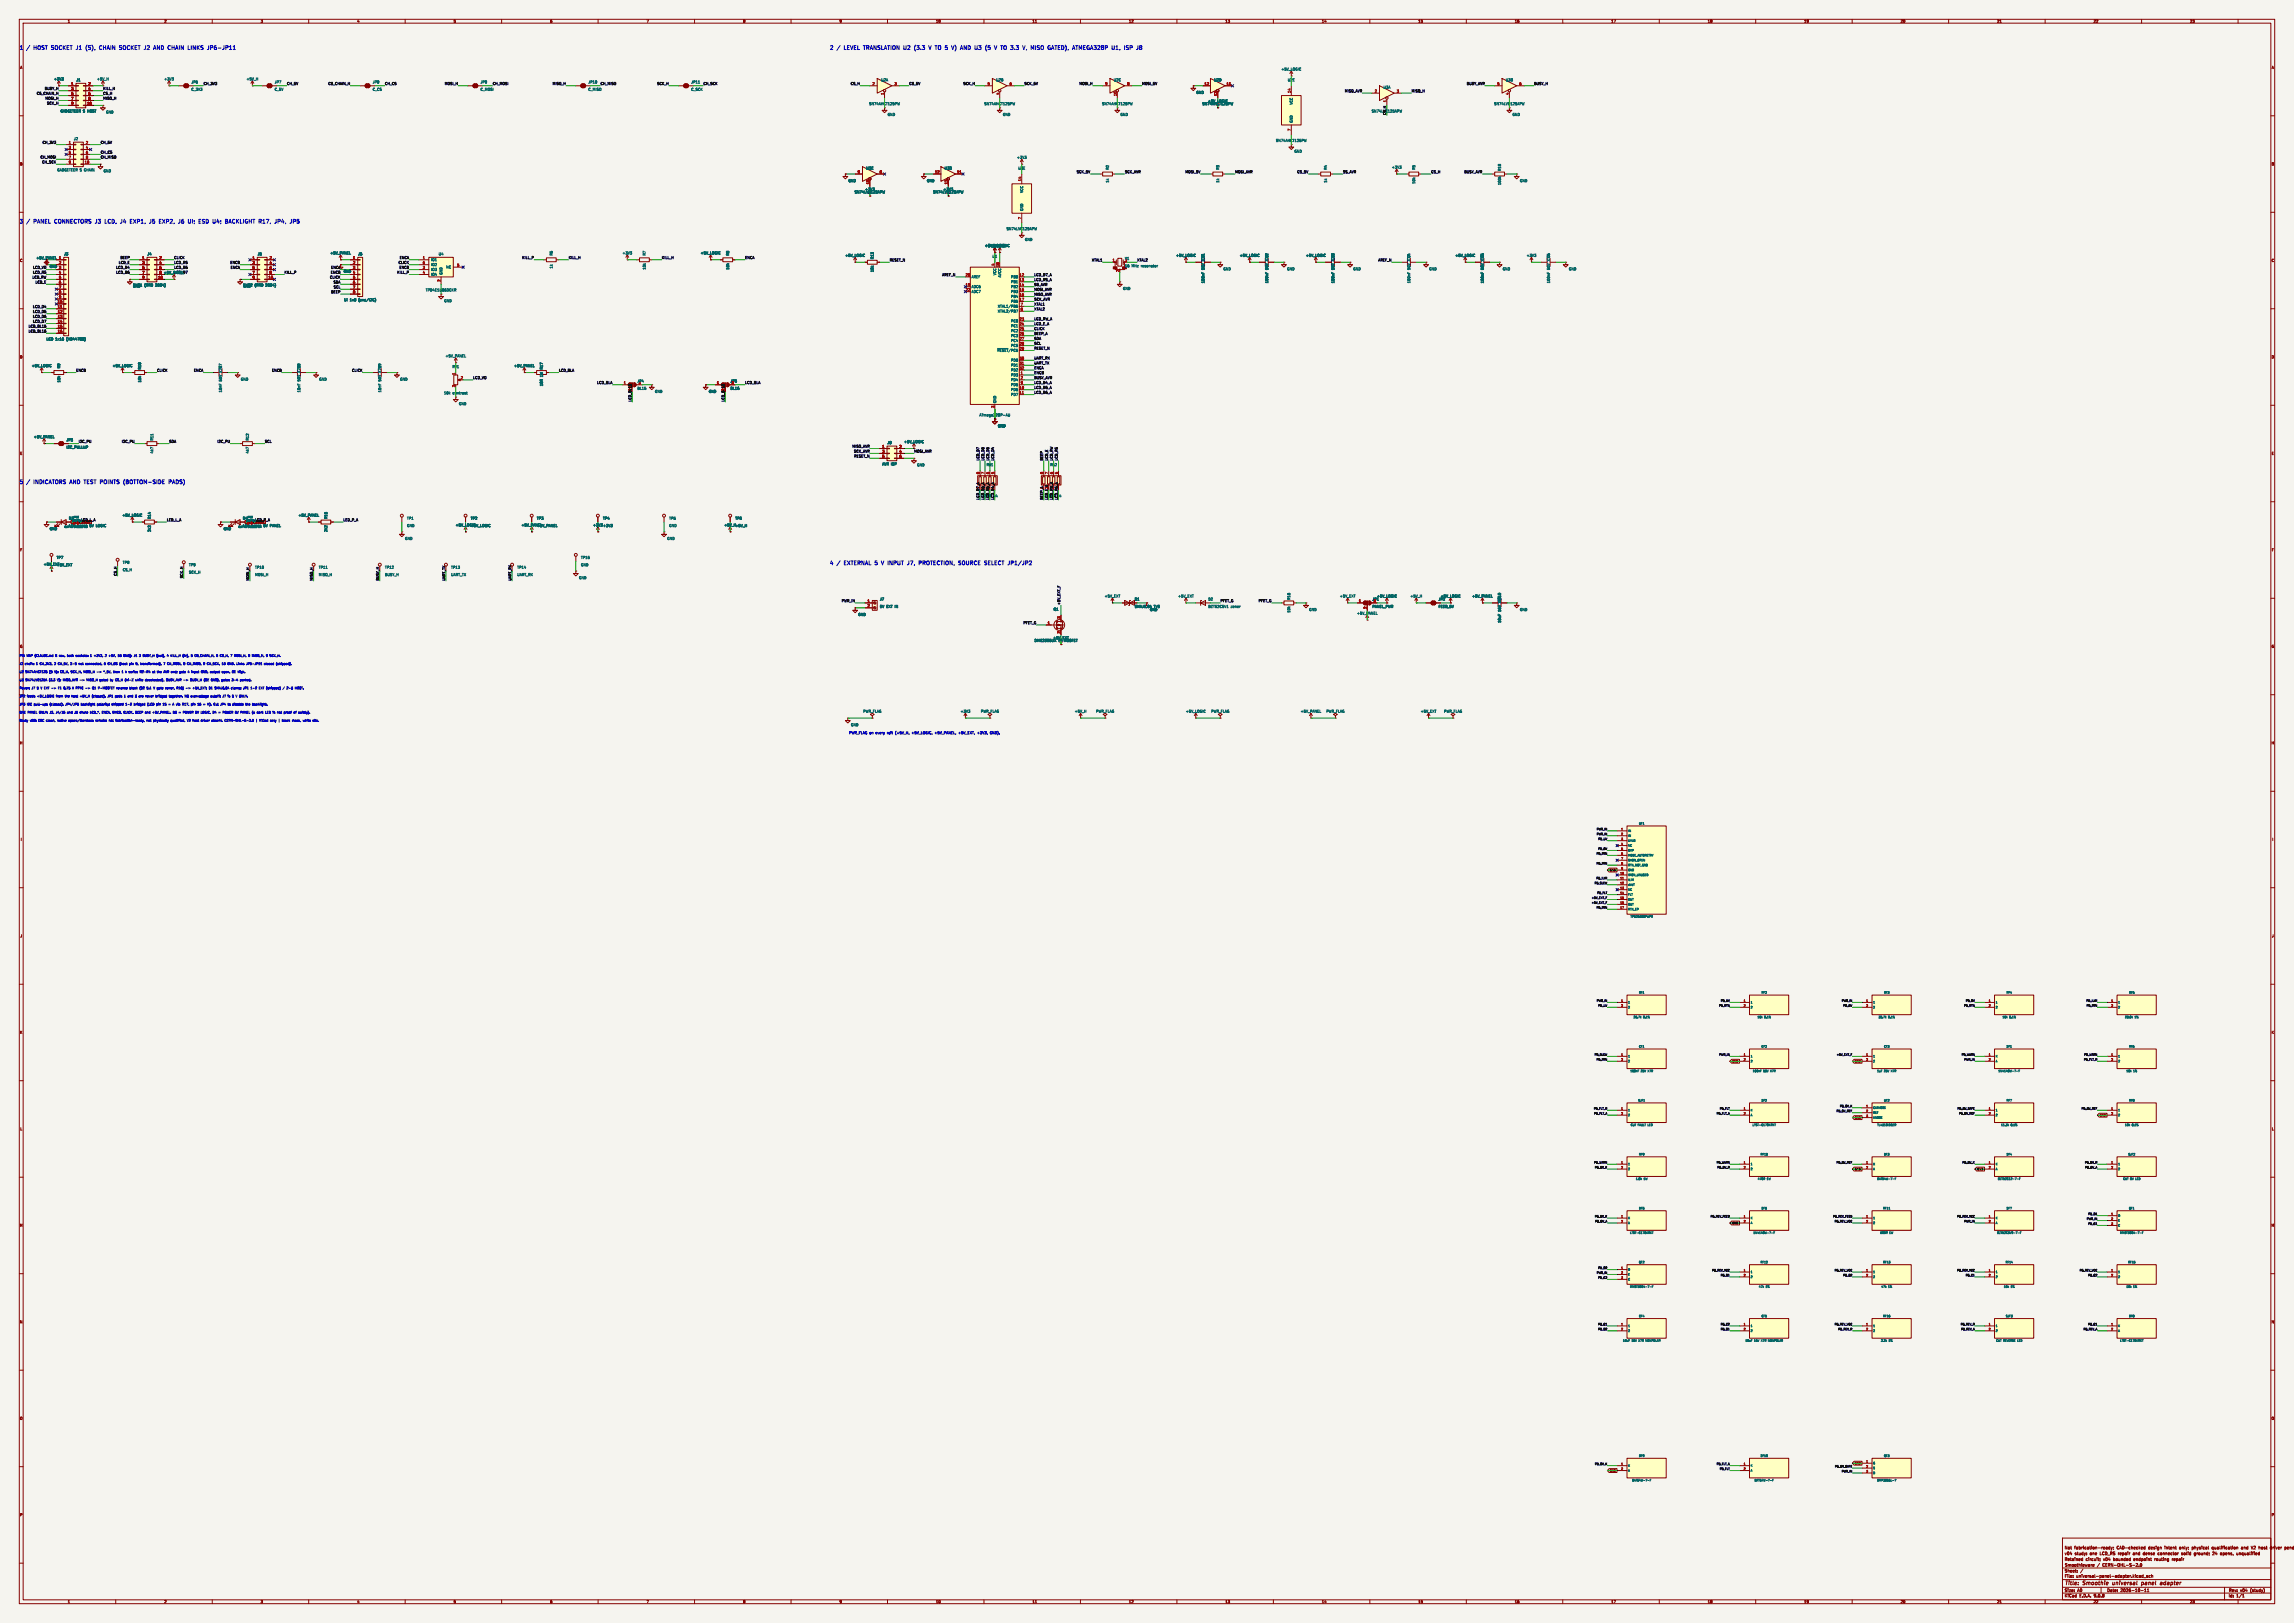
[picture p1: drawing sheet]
<svg xmlns="http://www.w3.org/2000/svg" width="1189mm" height="841mm" viewBox="0 0 1189 841" stroke-linecap="round" stroke-linejoin="round" font-family="sans-serif">
<defs><g id="words">
<g font-size="2.8" fill="#0000c2">
<text x="10" y="26">1</text>
<text x="17" y="26">HOST SOCKET J1</text>
<text x="44" y="26">(S),</text>
<text x="51" y="26">CHAIN SOCKET J2</text>
<text x="80" y="26">AND CHAIN LINKS</text>
<text x="108" y="26">JP6-JP11</text>
<text x="430" y="26">2 /</text>
<text x="437" y="26">LEVEL TRANSLATION U2</text>
<text x="474" y="26">(3.3</text>
<text x="481" y="26">V TO 5 V) AND U3</text>
<text x="511" y="26">(5</text>
<text x="516" y="26">V TO 3.3</text>
<text x="531" y="26">V, MISO GATED), ATMEGA328P</text>
<text x="577" y="26">U1,</text>
<text x="583" y="26">ISP J8</text>
<text x="10" y="116">3</text>
<text x="17" y="116">PANEL CONNECTORS J3</text>
<text x="54" y="116">LCD, J4</text>
<text x="67" y="116">EXP1,</text>
<text x="78" y="116">J5</text>
<text x="83" y="116">EXP2,</text>
<text x="93" y="116">J6</text>
<text x="98" y="116">UI;</text>
<text x="103" y="116">ESD U4;</text>
<text x="117" y="116">BACKLIGHT R17,</text>
<text x="143" y="116">JP4,</text>
<text x="151" y="116">JP5</text>
<text x="10" y="251">5</text>
<text x="17" y="251">INDICATORS AND TEST POINTS (BOTTOM-SIDE</text>
<text x="87" y="251">PADS)</text>
<text x="430" y="293">4 /</text>
<text x="437" y="293">EXTERNAL 5 V INPUT J7,</text>
<text x="476" y="293">PROTECTION, SOURCE SELECT JP1/JP2</text>
</g>
<g font-size="2.8" fill="#840000">
<text x="1070" y="822">Title:</text>
<text x="1080" y="822">Smoothie</text>
<text x="1096" y="822">universal</text>
<text x="1112" y="822">panel</text>
<text x="1122" y="822">adapter</text>
</g>
<g font-size="2.1" fill="#840000">
<text x="1070" y="803">Not</text>
<text x="1075" y="803">fabrication-ready;</text>
<text x="1097" y="803">CAD-checked</text>
<text x="1114" y="803">design</text>
<text x="1122" y="803">intent</text>
<text x="1130" y="803">only;</text>
<text x="1137" y="803">physical</text>
<text x="1147" y="803">qualification</text>
<text x="1163" y="803">and</text>
<text x="1168" y="803">V2 host</text>
<text x="1178" y="803">driver</text>
<text x="1186" y="803">pend</text>
<text x="1070" y="809">Retained</text>
<text x="1070" y="806">v04</text>
<text x="1075" y="806">study:</text>
<text x="1081" y="809">circuit;</text>
<text x="1083" y="806">one</text>
<text x="1089" y="806">LCD_RS repair</text>
<text x="1090" y="809">v04</text>
<text x="1095" y="809">bounded</text>
<text x="1106" y="806">and</text>
<text x="1106" y="809">endpoint</text>
<text x="1111" y="806">dense</text>
<text x="1117" y="809">routing</text>
<text x="1119" y="806">connector</text>
<text x="1126" y="809">repair</text>
<text x="1132" y="806">solid</text>
<text x="1138" y="806">ground;</text>
<text x="1148" y="806">24</text>
<text x="1152" y="806">opens,</text>
<text x="1161" y="806">unqualified</text>
<text x="1070" y="815">Sheet:</text>
<text x="1070" y="812">Smoothieware</text>
<text x="1087" y="812">/</text>
<text x="1091" y="812">CERN-OHL-S-2.0</text>
<text x="1070" y="818">File:</text>
<text x="1076" y="818">universal-panel-adapter.kicad_sch</text>
<text x="1070" y="828">KiCad</text>
<text x="1070" y="825">Size:</text>
<text x="1077" y="825">A0</text>
<text x="1078" y="828">E.D.A.</text>
<text x="1085" y="828">9.0.8</text>
<text x="1092" y="825">Date:</text>
<text x="1099" y="825">2026-10-11</text>
<text x="1155" y="825">Rev:</text>
<text x="1155" y="828">Id:</text>
<text x="1159" y="828">1/1</text>
<text x="1161" y="825">v04</text>
<text x="1167" y="825">(study)</text>
</g>
<g font-size="1.8" fill="#840000">
<text x="35" y="12">1</text>
<text x="85" y="12">2</text>
<text x="135" y="12">3</text>
<text x="185" y="12">4</text>
<text x="235" y="12">5</text>
<text x="285" y="12">6</text>
<text x="335" y="12">7</text>
<text x="385" y="12">8</text>
<text x="435" y="12">9</text>
<text x="485" y="12">10</text>
<text x="535" y="12">11</text>
<text x="585" y="12">12</text>
<text x="635" y="12">13</text>
<text x="685" y="12">14</text>
<text x="735" y="12">15</text>
<text x="785" y="12">16</text>
<text x="835" y="12">17</text>
<text x="885" y="12">18</text>
<text x="935" y="12">19</text>
<text x="985" y="12">20</text>
<text x="1035" y="12">21</text>
<text x="1085" y="12">22</text>
<text x="1135" y="12">23</text>
<text x="10" y="36">A</text>
<text x="1177" y="36">A</text>
<text x="10" y="86">B</text>
<text x="1177" y="86">B</text>
<text x="10" y="136">C</text>
<text x="1177" y="136">C</text>
<text x="10" y="186">D</text>
<text x="1177" y="186">D</text>
<text x="376" y="208" transform="rotate(-90 376 208)">LCD_BL16</text>
<text x="10" y="236">E</text>
<text x="1177" y="236">E</text>
<text x="10" y="286">F</text>
<text x="1177" y="286">F</text>
<text x="10" y="336">G</text>
<text x="1177" y="336">G</text>
<text x="10" y="386">H</text>
<text x="1177" y="386">H</text>
<text x="11" y="436">I</text>
<text x="1178" y="436">I</text>
<text x="10" y="486">J</text>
<text x="1177" y="486">J</text>
<text x="10" y="536">K</text>
<text x="1177" y="536">K</text>
<text x="10" y="586">L</text>
<text x="1177" y="586">L</text>
<text x="10" y="636">M</text>
<text x="1177" y="636">M</text>
<text x="10" y="686">N</text>
<text x="1177" y="686">N</text>
<text x="10" y="736">O</text>
<text x="1177" y="736">O</text>
<text x="10" y="786">P</text>
<text x="1177" y="786">P</text>
<text x="35" y="831">1</text>
<text x="85" y="831">2</text>
<text x="135" y="831">3</text>
<text x="185" y="831">4</text>
<text x="235" y="831">5</text>
<text x="285" y="831">6</text>
<text x="335" y="831">7</text>
<text x="385" y="831">8</text>
<text x="435" y="831">9</text>
<text x="485" y="831">10</text>
<text x="535" y="831">11</text>
<text x="585" y="831">12</text>
<text x="635" y="831">13</text>
<text x="685" y="831">14</text>
<text x="735" y="831">15</text>
<text x="785" y="831">16</text>
<text x="835" y="831">17</text>
<text x="885" y="831">18</text>
<text x="935" y="831">19</text>
<text x="985" y="831">20</text>
<text x="1035" y="831">21</text>
<text x="1085" y="831">22</text>
<text x="1135" y="831">23</text>
</g>
<g font-size="1.8" fill="#006464">
<text x="28" y="42">+3V3</text>
<text x="50" y="42">+5V_H</text>
<text x="85" y="42">+3V3</text>
<text x="128" y="42">+5V_H</text>
<text x="664" y="37">+5V_LOGIC</text>
<text x="39" y="42">J1</text>
<text x="99" y="43">JP6</text>
<text x="99" y="47">C_3V3</text>
<text x="142" y="43">JP7</text>
<text x="142" y="47">C_5V</text>
<text x="193" y="43">JP8</text>
<text x="193" y="47">C_CS</text>
<text x="249" y="43">JP9</text>
<text x="249" y="47">C_MOSI</text>
<text x="305" y="43">JP10</text>
<text x="305" y="47">C_MISO</text>
<text x="358" y="47">C_SCK</text>
<text x="358" y="43">JP11</text>
<text x="457" y="42">U2A</text>
<text x="516" y="42">U2B</text>
<text x="577" y="42">U2C</text>
<text x="629" y="42">U2D</text>
<text x="667" y="42">U2E</text>
<text x="717" y="46">U3A</text>
<text x="780" y="42">U3B</text>
<text x="620" y="49">GND</text>
<text x="626" y="53">+5V_LOGIC</text>
<text x="31" y="58">GADGETEER S HOST</text>
<text x="55" y="59">GND</text>
<text x="450" y="55">SN74AHCT125PW</text>
<text x="510" y="55">SN74AHCT125PW</text>
<text x="571" y="55">SN74AHCT125PW</text>
<text x="623" y="55">SN74AHCT125PW</text>
<text x="670" y="54" transform="rotate(-90 670 54)">VCC</text>
<text x="711" y="58">SN74LVC125APW</text>
<text x="774" y="55">SN74LVC125APW</text>
<text x="460" y="60">GND</text>
<text x="520" y="60">GND</text>
<text x="581" y="60">GND</text>
<text x="670" y="64" transform="rotate(-90 670 64)">GND</text>
<text x="784" y="60">GND</text>
<text x="38" y="73">J2</text>
<text x="661" y="74">SN74AHCT125PW</text>
<text x="527" y="82">+3V3</text>
<text x="671" y="79">GND</text>
<text x="30" y="89">GADGETEER S CHAIN</text>
<text x="54" y="89">GND</text>
<text x="449" y="88">U3C</text>
<text x="489" y="88">U3D</text>
<text x="528" y="88">U3E</text>
<text x="575" y="88" transform="rotate(-90 575 88)">R2</text>
<text x="632" y="88" transform="rotate(-90 632 88)">R3</text>
<text x="688" y="88" transform="rotate(-90 688 88)">R4</text>
<text x="721" y="88">+3V3</text>
<text x="734" y="88" transform="rotate(-90 734 88)">R5</text>
<text x="778" y="89" transform="rotate(-90 778 89)">R18</text>
<text x="440" y="95">GND</text>
<text x="480" y="95">GND</text>
<text x="575" y="95" transform="rotate(-90 575 95)">1k</text>
<text x="632" y="95" transform="rotate(-90 632 95)">1k</text>
<text x="688" y="95" transform="rotate(-90 688 95)">1k</text>
<text x="734" y="95" transform="rotate(-90 734 95)">10k</text>
<text x="778" y="96" transform="rotate(-90 778 96)">100k</text>
<text x="788" y="95">GND</text>
<text x="443" y="100">SN74LVC125APW</text>
<text x="448" y="99">+3V3</text>
<text x="483" y="100">SN74LVC125APW</text>
<text x="489" y="99">+3V3</text>
<text x="530" y="100" transform="rotate(-90 530 100)">VCC</text>
<text x="530" y="109" transform="rotate(-90 530 109)">GND</text>
<text x="522" y="119">SN74LVC125APW</text>
<text x="531" y="125">GND</text>
<text x="171" y="132">+5V_PANEL</text>
<text x="322" y="132">+3V3</text>
<text x="363" y="132">+5V_LOGIC</text>
<text x="510" y="128">+5V_LOGIC</text>
<text x="513" y="128">+5V_LOGIC</text>
<text x="19" y="135">+5V_PANEL</text>
<text x="33" y="132">J3</text>
<text x="76" y="132">J4</text>
<text x="133" y="132">J5</text>
<text x="185" y="132">J6</text>
<text x="223" y="135">IO1</text>
<text x="227" y="132">U4</text>
<text x="287" y="133" transform="rotate(-90 287 133)">R6</text>
<text x="335" y="133" transform="rotate(-90 335 133)">R7</text>
<text x="378" y="133" transform="rotate(-90 378 133)">R8</text>
<text x="438" y="133">+5V_LOGIC</text>
<text x="453" y="134" transform="rotate(-90 453 134)">R13</text>
<text x="514" y="134">U1</text>
<text x="583" y="136">3</text>
<text x="583" y="135">Y1</text>
<text x="609" y="133">+5V_LOGIC</text>
<text x="624" y="135" transform="rotate(-90 624 135)">X7R</text>
<text x="624" y="134" transform="rotate(-90 624 134)">C1</text>
<text x="642" y="133">+5V_LOGIC</text>
<text x="657" y="135" transform="rotate(-90 657 135)">X7R</text>
<text x="657" y="134" transform="rotate(-90 657 134)">C2</text>
<text x="677" y="133">+5V_LOGIC</text>
<text x="692" y="135" transform="rotate(-90 692 135)">X7R</text>
<text x="692" y="134" transform="rotate(-90 692 134)">C3</text>
<text x="731" y="135" transform="rotate(-90 731 135)">X7R</text>
<text x="731" y="134" transform="rotate(-90 731 134)">C4</text>
<text x="754" y="133">+5V_LOGIC</text>
<text x="769" y="135" transform="rotate(-90 769 135)">X7R</text>
<text x="769" y="134" transform="rotate(-90 769 134)">C5</text>
<text x="791" y="133">+3V3</text>
<text x="804" y="135" transform="rotate(-90 804 135)">X7R</text>
<text x="804" y="134" transform="rotate(-90 804 134)">C6</text>
<text x="26" y="139">GND</text>
<text x="85" y="142">+5V_PANEL</text>
<text x="90" y="142">LCD_D7</text>
<text x="178" y="142">GND</text>
<text x="223" y="138">IO2</text>
<text x="223" y="141">IO3</text>
<text x="223" y="143">IO4</text>
<text x="229" y="142" transform="rotate(-90 229 142)">GND</text>
<text x="231" y="139">NC</text>
<text x="287" y="139" transform="rotate(-90 287 139)">1k</text>
<text x="335" y="140" transform="rotate(-90 335 140)">10k</text>
<text x="378" y="140" transform="rotate(-90 378 140)">10k</text>
<text x="453" y="141" transform="rotate(-90 453 141)">10k</text>
<text x="516" y="143" transform="rotate(-90 516 143)">VCC</text>
<text x="519" y="144" transform="rotate(-90 519 144)">AVCC</text>
<text x="583" y="139">16</text>
<text x="587" y="139">MHz</text>
<text x="592" y="139">resonator</text>
<text x="624" y="140" transform="rotate(-90 624 140)">50V</text>
<text x="634" y="140">GND</text>
<text x="657" y="140" transform="rotate(-90 657 140)">50V</text>
<text x="667" y="140">GND</text>
<text x="692" y="140" transform="rotate(-90 692 140)">50V</text>
<text x="701" y="140">GND</text>
<text x="731" y="140" transform="rotate(-90 731 140)">50V</text>
<text x="741" y="140">GND</text>
<text x="769" y="140" transform="rotate(-90 769 140)">50V</text>
<text x="779" y="140">GND</text>
<text x="804" y="140" transform="rotate(-90 804 140)">50V</text>
<text x="813" y="140">GND</text>
<text x="69" y="149">EXP1</text>
<text x="69" y="149">GND</text>
<text x="75" y="149">(RRD</text>
<text x="81" y="149">2004)</text>
<text x="126" y="149">EXP2</text>
<text x="126" y="149">GND</text>
<text x="132" y="149">(RRD</text>
<text x="138" y="149">2004)</text>
<text x="503" y="144">AREF</text>
<text x="503" y="149">ADC6</text>
<text x="524" y="144">PB0</text>
<text x="524" y="147">PB1</text>
<text x="524" y="149">PB2</text>
<text x="624" y="147" transform="rotate(-90 624 147)">100nF</text>
<text x="657" y="147" transform="rotate(-90 657 147)">100nF</text>
<text x="692" y="147" transform="rotate(-90 692 147)">100nF</text>
<text x="731" y="147" transform="rotate(-90 731 147)">100nF</text>
<text x="769" y="147" transform="rotate(-90 769 147)">100nF</text>
<text x="804" y="147" transform="rotate(-90 804 147)">100nF</text>
<text x="221" y="151">TPD4E1U06DCKR</text>
<text x="503" y="152">ADC7</text>
<text x="524" y="152">PB3</text>
<text x="524" y="155">PB4</text>
<text x="582" y="150">GND</text>
<text x="178" y="156">UI</text>
<text x="181" y="156">1x8</text>
<text x="186" y="156">(enc/I2C)</text>
<text x="230" y="157">GND</text>
<text x="517" y="160">XTAL1/PB6</text>
<text x="524" y="157">PB5</text>
<text x="517" y="162">XTAL2/PB7</text>
<text x="524" y="167">PC0</text>
<text x="524" y="170">PC1</text>
<text x="524" y="172">PC2</text>
<text x="24" y="177">LCD 1x16</text>
<text x="35" y="177">(HD44780)</text>
<text x="524" y="175">PC3</text>
<text x="524" y="177">PC4</text>
<text x="524" y="180">PC5</text>
<text x="231" y="185">+5V_PANEL</text>
<text x="517" y="182">~{RESET}/PC6</text>
<text x="16" y="190">+5V_LOGIC</text>
<text x="31" y="191" transform="rotate(-90 31 191)">R9</text>
<text x="58" y="190">+5V_LOGIC</text>
<text x="73" y="192" transform="rotate(-90 73 192)">R10</text>
<text x="115" y="191" transform="rotate(-90 115 191)">C7</text>
<text x="156" y="191" transform="rotate(-90 156 191)">C8</text>
<text x="198" y="191" transform="rotate(-90 198 191)">C9</text>
<text x="234" y="191">RV1</text>
<text x="266" y="190">+5V_PANEL</text>
<text x="282" y="192" transform="rotate(-90 282 192)">R17</text>
<text x="524" y="188">PD0</text>
<text x="524" y="190">PD1</text>
<text x="115" y="198" transform="rotate(-90 115 198)">50V</text>
<text x="115" y="193" transform="rotate(-90 115 193)">X7R</text>
<text x="125" y="197">GND</text>
<text x="156" y="198" transform="rotate(-90 156 198)">50V</text>
<text x="156" y="193" transform="rotate(-90 156 193)">X7R</text>
<text x="165" y="197">GND</text>
<text x="198" y="198" transform="rotate(-90 198 198)">50V</text>
<text x="198" y="193" transform="rotate(-90 198 193)">X7R</text>
<text x="207" y="197">GND</text>
<text x="282" y="195" transform="rotate(-90 282 195)">1W</text>
<text x="524" y="193">PD2</text>
<text x="524" y="195">PD3</text>
<text x="524" y="198">PD4</text>
<text x="31" y="198" transform="rotate(-90 31 198)">10k</text>
<text x="73" y="198" transform="rotate(-90 73 198)">10k</text>
<text x="115" y="203" transform="rotate(-90 115 203)">10nF</text>
<text x="156" y="203" transform="rotate(-90 156 203)">10nF</text>
<text x="198" y="203" transform="rotate(-90 198 203)">10nF</text>
<text x="282" y="200" transform="rotate(-90 282 200)">10R</text>
<text x="330" y="198">JP4</text>
<text x="330" y="202">BL15</text>
<text x="331" y="199">3</text>
<text x="339" y="204">GND</text>
<text x="367" y="204">GND</text>
<text x="378" y="198">JP5</text>
<text x="378" y="202">BL16</text>
<text x="524" y="200">PD5</text>
<text x="524" y="203">PD6</text>
<text x="230" y="205">10k</text>
<text x="235" y="205">contrast</text>
<text x="516" y="209" transform="rotate(-90 516 209)">GND</text>
<text x="524" y="205">PD7</text>
<text x="238" y="210">GND</text>
<text x="508" y="216">ATmega328P-AU</text>
<text x="517" y="222">GND</text>
<text x="17" y="227">+5V_PANEL</text>
<text x="34" y="229">JP3</text>
<text x="34" y="233">I2C_PULLUP</text>
<text x="80" y="228" transform="rotate(-90 80 228)">R11</text>
<text x="129" y="228" transform="rotate(-90 129 228)">R12</text>
<text x="460" y="230">J8</text>
<text x="468" y="230">+5V_LOGIC</text>
<text x="80" y="235" transform="rotate(-90 80 235)">4k7</text>
<text x="129" y="235" transform="rotate(-90 129 235)">4k7</text>
<text x="457" y="241">AVR ISP</text>
<text x="475" y="242">GND</text>
<text x="511" y="242">RA1</text>
<text x="544" y="242">RA2</text>
<text x="36" y="269">D3</text>
<text x="63" y="268">+5V_LOGIC</text>
<text x="78" y="269" transform="rotate(-90 78 269)">R14</text>
<text x="126" y="269">D4</text>
<text x="155" y="268">+5V_PANEL</text>
<text x="170" y="269" transform="rotate(-90 170 269)">R15</text>
<text x="211" y="269">TP1</text>
<text x="244" y="269">TP2</text>
<text x="278" y="269">TP3</text>
<text x="312" y="269">TP4</text>
<text x="347" y="269">TP5</text>
<text x="381" y="269">TP6</text>
<text x="26" y="275">GND</text>
<text x="36" y="273">LED green</text>
<text x="47" y="273">5V</text>
<text x="50" y="273">LOGIC</text>
<text x="78" y="276" transform="rotate(-90 78 276)">2k2</text>
<text x="116" y="275">GND</text>
<text x="126" y="273">LED green</text>
<text x="137" y="273">5V</text>
<text x="140" y="273">PANEL</text>
<text x="170" y="276" transform="rotate(-90 170 276)">2k2</text>
<text x="211" y="273">GND</text>
<text x="236" y="273">+5V_LOGIC</text>
<text x="244" y="273">+5V_LOGIC</text>
<text x="270" y="273">+5V_PANEL</text>
<text x="278" y="273">+5V_PANEL</text>
<text x="307" y="273">+3V3 +3V3</text>
<text x="347" y="273">GND</text>
<text x="375" y="273">+5V_H+5V_H</text>
<text x="210" y="280">GND</text>
<text x="346" y="280">GND</text>
<text x="22" y="293">+5V_EXT</text>
<text x="29" y="290">TP7</text>
<text x="29" y="294">+5V_EXT</text>
<text x="64" y="292">TP8</text>
<text x="98" y="294">TP9</text>
<text x="301" y="294">GND</text>
<text x="301" y="290">TP15</text>
<text x="64" y="296">CS_H</text>
<text x="98" y="297">SCK_H</text>
<text x="132" y="299">MOSI_H</text>
<text x="132" y="295">TP10</text>
<text x="165" y="299">MISO_H</text>
<text x="165" y="295">TP11</text>
<text x="199" y="299">BUSY_H</text>
<text x="199" y="295">TP12</text>
<text x="234" y="295">TP13</text>
<text x="234" y="299">UART_TX</text>
<text x="268" y="295">TP14</text>
<text x="268" y="299">UART_RX</text>
<text x="300" y="300">GND</text>
<text x="456" y="311">J7</text>
<text x="572" y="310">+5V_EXT</text>
<text x="588" y="311">D1</text>
<text x="610" y="310">+5V_EXT</text>
<text x="626" y="311">D2</text>
<text x="669" y="311" transform="rotate(-90 669 311)">R16</text>
<text x="694" y="310">+5V_EXT</text>
<text x="711" y="311">JP1</text>
<text x="714" y="310">+5V_LOGIC</text>
<text x="731" y="310">+5V_H</text>
<text x="745" y="311">JP2</text>
<text x="747" y="310">+5V_LOGIC</text>
<text x="763" y="310">+5V_PANEL</text>
<text x="778" y="311" transform="rotate(-90 778 311)">C10</text>
<text x="456" y="315">5V</text>
<text x="459" y="315">EXT IN</text>
<text x="546" y="317">Q1</text>
<text x="588" y="315">SMAJ6.0A</text>
<text x="596" y="317">GND</text>
<text x="598" y="315">TVS</text>
<text x="626" y="315">BZT52C5V1</text>
<text x="638" y="315">zener</text>
<text x="669" y="318" transform="rotate(-90 669 318)">10k</text>
<text x="678" y="317">GND</text>
<text x="711" y="315">PANEL_PWR</text>
<text x="745" y="315">FEED_5V</text>
<text x="778" y="317" transform="rotate(-90 778 317)">16V</text>
<text x="778" y="312" transform="rotate(-90 778 312)">X5R</text>
<text x="788" y="317">GND</text>
<text x="445" y="319">GND</text>
<text x="703" y="319">+5V_PANEL</text>
<text x="778" y="323" transform="rotate(-90 778 323)">10uF</text>
<text x="536" y="333">DMG2305UX</text>
<text x="546" y="331">+5V_EXT</text>
<text x="549" y="333">P-MOSFET</text>
<text x="447" y="369">PWR_FLAG</text>
<text x="498" y="369">+3V3</text>
<text x="508" y="369">PWR_FLAG</text>
<text x="557" y="369">+5V_H</text>
<text x="568" y="369">PWR_FLAG</text>
<text x="614" y="369">+5V_LOGIC</text>
<text x="628" y="369">PWR_FLAG</text>
<text x="674" y="369">+5V_PANEL</text>
<text x="687" y="369">PWR_FLAG</text>
<text x="736" y="369">+5V_EXT</text>
<text x="748" y="369">PWR_FLAG</text>
<text x="441" y="376">GND</text>
</g>
<g font-size="1.8" fill="#0f0f0f">
<text x="23" y="47">BUSY_H</text>
<text x="53" y="47">KILL_H</text>
<text x="105" y="44">CH_3V3</text>
<text x="149" y="44">CH_5V</text>
<text x="170" y="44">CS_CHAIN_H</text>
<text x="199" y="44">CH_CS</text>
<text x="230" y="44">MOSI_H</text>
<text x="255" y="44">CH_MOSI</text>
<text x="286" y="44">MISO_H</text>
<text x="311" y="44">CH_MISO</text>
<text x="340" y="44">SCK_H</text>
<text x="364" y="44">CH_SCK</text>
<text x="441" y="44">CS_H</text>
<text x="471" y="44">CS_5V</text>
<text x="499" y="44">SCK_H</text>
<text x="531" y="44">SCK_5V</text>
<text x="559" y="44">MOSI_H</text>
<text x="592" y="44">MOSI_5V</text>
<text x="697" y="48">MISO_AVR</text>
<text x="732" y="48">MISO_H</text>
<text x="760" y="44">BUSY_AVR</text>
<text x="795" y="44">BUSY_H</text>
<text x="19" y="49">CS_CHAIN_H</text>
<text x="23" y="52">MOSI_H</text>
<text x="53" y="52">MISO_H</text>
<text x="53" y="49">CS_H</text>
<text x="24" y="54">SCK_H</text>
<text x="718" y="60" transform="rotate(-90 718 60)">CS_H</text>
<text x="22" y="75">CH_3V3</text>
<text x="52" y="75">CH_5V</text>
<text x="21" y="82">CH_MOSI</text>
<text x="52" y="82">CH_MISO</text>
<text x="52" y="80">CH_CS</text>
<text x="22" y="85">CH_SCK</text>
<text x="558" y="90">SCK_5V</text>
<text x="583" y="90">SCK_AVR</text>
<text x="614" y="90">MOSI_5V</text>
<text x="640" y="90">MOSI_AVR</text>
<text x="672" y="90">CS_5V</text>
<text x="696" y="90">SS_AVR</text>
<text x="742" y="90">CS_H</text>
<text x="759" y="90">BUSY_AVR</text>
<text x="61" y="137">LCD_E</text>
<text x="62" y="134">BEEP</text>
<text x="90" y="134">CLICK</text>
<text x="90" y="137">LCD_RS</text>
<text x="119" y="137">ENCB</text>
<text x="206" y="137">CLICK</text>
<text x="207" y="134">ENCA</text>
<text x="270" y="134">KILL_P</text>
<text x="295" y="134">KILL_H</text>
<text x="343" y="134">KILL_H</text>
<text x="386" y="134">ENCA</text>
<text x="461" y="136">RESET_N</text>
<text x="566" y="136">XTAL1</text>
<text x="589" y="136">XTAL2</text>
<text x="714" y="136">AREF_N</text>
<text x="17" y="142">LCD_RS</text>
<text x="17" y="139">LCD_VO</text>
<text x="60" y="142">LCD_D6</text>
<text x="60" y="139">LCD_D4</text>
<text x="90" y="139">LCD_D5</text>
<text x="119" y="139">ENCA</text>
<text x="147" y="142">KILL_P</text>
<text x="171" y="142">ENCB</text>
<text x="171" y="139">ENCA</text>
<text x="206" y="142">KILL_P</text>
<text x="207" y="139">ENCB</text>
<text x="488" y="143">AREF_N</text>
<text x="536" y="143">LCD_D7_A</text>
<text x="17" y="144">LCD_RW</text>
<text x="18" y="147">LCD_E</text>
<text x="171" y="144">CLICK</text>
<text x="173" y="147">SDA</text>
<text x="173" y="150">SCL</text>
<text x="536" y="146">LCD_RS_A</text>
<text x="536" y="148">SS_AVR</text>
<text x="171" y="152">BEEP</text>
<text x="536" y="153">MISO_AVR</text>
<text x="536" y="156">SCK_AVR</text>
<text x="536" y="151">MOSI_AVR</text>
<text x="17" y="160">LCD_D4</text>
<text x="536" y="161">XTAL2</text>
<text x="536" y="158">XTAL1</text>
<text x="17" y="167">LCD_D7</text>
<text x="17" y="165">LCD_D6</text>
<text x="17" y="162">LCD_D5</text>
<text x="536" y="166">LCD_RW_A</text>
<text x="15" y="170">LCD_BL15</text>
<text x="15" y="172">LCD_BL16</text>
<text x="536" y="174">BEEP_A</text>
<text x="536" y="171">CLICK</text>
<text x="536" y="169">LCD_E_A</text>
<text x="536" y="179">SCL</text>
<text x="536" y="176">SDA</text>
<text x="536" y="181">RESET_N</text>
<text x="536" y="191">ENCA</text>
<text x="536" y="189">UART_TX</text>
<text x="536" y="186">UART_RX</text>
<text x="39" y="193">ENCB</text>
<text x="81" y="193">CLICK</text>
<text x="100" y="193">ENCA</text>
<text x="141" y="193">ENCB</text>
<text x="182" y="193">CLICK</text>
<text x="245" y="197">LCD_VO</text>
<text x="290" y="193">LCD_BLA</text>
<text x="536" y="194">ENCB</text>
<text x="536" y="197">BUSY_AVR</text>
<text x="309" y="199">LCD_BLA</text>
<text x="327" y="203" transform="rotate(-90 327 203)">2</text>
<text x="386" y="199">LCD_BLA</text>
<text x="536" y="202">LCD_D5_A</text>
<text x="536" y="199">LCD_D4_A</text>
<text x="327" y="208" transform="rotate(-90 327 208)">LCD_BL15</text>
<text x="536" y="204">LCD_D6_A</text>
<text x="41" y="230">I2C_PU</text>
<text x="63" y="230">I2C_PU</text>
<text x="88" y="230">SDA</text>
<text x="113" y="230">I2C_PU</text>
<text x="137" y="230">SCL</text>
<text x="442" y="232">MISO_AVR</text>
<text x="442" y="235">SCK_AVR</text>
<text x="443" y="237">RESET_N</text>
<text x="474" y="235">MOSI_AVR</text>
<text x="508" y="239" transform="rotate(-90 508 239)">LCD_D7</text>
<text x="510" y="239" transform="rotate(-90 510 239)">LCD_D6</text>
<text x="513" y="239" transform="rotate(-90 513 239)">LCD_D5</text>
<text x="515" y="239" transform="rotate(-90 515 239)">LCD_D4</text>
<text x="541" y="239" transform="rotate(-90 541 239)">BEEP</text>
<text x="543" y="239" transform="rotate(-90 543 239)">LCD_E</text>
<text x="546" y="239" transform="rotate(-90 546 239)">LCD_RW</text>
<text x="548" y="239" transform="rotate(-90 548 239)">LCD_RS</text>
<text x="508" y="253" transform="rotate(-90 508 253)">1</text>
<text x="509" y="258">330R</text>
<text x="510" y="253" transform="rotate(-90 510 253)">2</text>
<text x="513" y="253" transform="rotate(-90 513 253)">3</text>
<text x="515" y="258">x4</text>
<text x="515" y="253" transform="rotate(-90 515 253)">4</text>
<text x="541" y="253" transform="rotate(-90 541 253)">1</text>
<text x="542" y="258">330R</text>
<text x="543" y="253" transform="rotate(-90 543 253)">2</text>
<text x="546" y="253" transform="rotate(-90 546 253)">3</text>
<text x="548" y="258">x4</text>
<text x="548" y="253" transform="rotate(-90 548 253)">4</text>
<text x="508" y="259" transform="rotate(-90 508 259)">LCD_D7_A</text>
<text x="510" y="259" transform="rotate(-90 510 259)">LCD_D6_A</text>
<text x="513" y="259" transform="rotate(-90 513 259)">LCD_D5_A</text>
<text x="515" y="259" transform="rotate(-90 515 259)">LCD_D4_A</text>
<text x="541" y="259" transform="rotate(-90 541 259)">BEEP_A</text>
<text x="543" y="259" transform="rotate(-90 543 259)">LCD_E_A</text>
<text x="546" y="259" transform="rotate(-90 546 259)">LCD_RW_A</text>
<text x="548" y="259" transform="rotate(-90 548 259)">LCD_RS_A</text>
<text x="42" y="270">LED_L_A</text>
<text x="86" y="270">LED_L_A</text>
<text x="132" y="270">LED_P_A</text>
<text x="178" y="270">LED_P_A</text>
<text x="61" y="298" transform="rotate(-90 61 298)">CS_H</text>
<text x="95" y="300" transform="rotate(-90 95 300)">SCK_H</text>
<text x="129" y="301" transform="rotate(-90 129 301)">MOSI_H</text>
<text x="162" y="301" transform="rotate(-90 162 301)">MISO_H</text>
<text x="197" y="301" transform="rotate(-90 197 301)">BUSY_H</text>
<text x="231" y="301" transform="rotate(-90 231 301)">UART_TX</text>
<text x="265" y="301" transform="rotate(-90 265 301)">UART_RX</text>
<text x="436" y="312">PWR_IN</text>
<text x="550" y="314" transform="rotate(-90 550 314)">+5V_EXT_F</text>
<text x="632" y="312">PFET_G</text>
<text x="652" y="312">PFET_G</text>
<text x="530" y="324">PFET_G</text>
</g>
<g font-size="1.8" fill="#a90000">
<text x="37" y="44">1</text>
<text x="37" y="47">3</text>
<text x="46" y="44">2</text>
<text x="46" y="47">4</text>
<text x="452" y="44">2</text>
<text x="463" y="44">3</text>
<text x="512" y="44">5</text>
<text x="523" y="44">6</text>
<text x="573" y="44">9</text>
<text x="584" y="44">8</text>
<text x="624" y="44">12</text>
<text x="636" y="44">11</text>
<text x="776" y="44">5</text>
<text x="787" y="44">6</text>
<text x="37" y="49">5</text>
<text x="37" y="52">7</text>
<text x="46" y="49">6</text>
<text x="46" y="52">8</text>
<text x="458" y="49" transform="rotate(-90 458 49)">1</text>
<text x="518" y="49" transform="rotate(-90 518 49)">4</text>
<text x="579" y="50" transform="rotate(-90 579 50)">10</text>
<text x="631" y="50" transform="rotate(-90 631 50)">13</text>
<text x="669" y="48" transform="rotate(-90 669 48)">14</text>
<text x="712" y="48">2</text>
<text x="719" y="53" transform="rotate(-90 719 53)">1</text>
<text x="724" y="48">3</text>
<text x="782" y="49" transform="rotate(-90 782 49)">4</text>
<text x="37" y="54">9</text>
<text x="45" y="54">10</text>
<text x="669" y="68" transform="rotate(-90 669 68)">7</text>
<text x="35" y="75">1</text>
<text x="35" y="77">3</text>
<text x="44" y="75">2</text>
<text x="44" y="77">4</text>
<text x="35" y="80">5</text>
<text x="35" y="82">7</text>
<text x="44" y="80">6</text>
<text x="44" y="82">8</text>
<text x="35" y="85">9</text>
<text x="44" y="85">10</text>
<text x="444" y="90">9</text>
<text x="456" y="90">8</text>
<text x="484" y="90">12</text>
<text x="496" y="90">11</text>
<text x="451" y="96" transform="rotate(-90 451 96)">10</text>
<text x="491" y="96" transform="rotate(-90 491 96)">13</text>
<text x="529" y="94" transform="rotate(-90 529 94)">14</text>
<text x="529" y="114" transform="rotate(-90 529 114)">7</text>
<text x="30" y="134">1</text>
<text x="30" y="137">2</text>
<text x="74" y="134">1</text>
<text x="74" y="137">3</text>
<text x="82" y="134">2</text>
<text x="82" y="137">4</text>
<text x="131" y="134">1</text>
<text x="131" y="137">3</text>
<text x="140" y="134">2</text>
<text x="140" y="137">4</text>
<text x="183" y="134">1</text>
<text x="183" y="137">2</text>
<text x="219" y="134">1</text>
<text x="219" y="137">6</text>
<text x="515" y="138" transform="rotate(-90 515 138)">4</text>
<text x="577" y="136">1</text>
<text x="30" y="139">3</text>
<text x="30" y="142">4</text>
<text x="74" y="139">5</text>
<text x="74" y="142">7</text>
<text x="82" y="139">6</text>
<text x="82" y="142">8</text>
<text x="131" y="139">5</text>
<text x="131" y="142">7</text>
<text x="140" y="139">6</text>
<text x="140" y="142">8</text>
<text x="183" y="139">3</text>
<text x="183" y="142">4</text>
<text x="219" y="139">3</text>
<text x="219" y="142">4</text>
<text x="237" y="138">5</text>
<text x="500" y="143">20</text>
<text x="518" y="138" transform="rotate(-90 518 138)">18</text>
<text x="528" y="143">12</text>
<text x="580" y="141" transform="rotate(-90 580 141)">2</text>
<text x="30" y="145">5</text>
<text x="30" y="147">6</text>
<text x="30" y="150">7</text>
<text x="74" y="145">9</text>
<text x="82" y="145">10</text>
<text x="131" y="145">9</text>
<text x="139" y="145">10</text>
<text x="183" y="145">5</text>
<text x="183" y="147">6</text>
<text x="183" y="150">7</text>
<text x="228" y="146" transform="rotate(-90 228 146)">2</text>
<text x="500" y="148">19</text>
<text x="528" y="146">13</text>
<text x="528" y="148">14</text>
<text x="30" y="152">8</text>
<text x="30" y="155">9</text>
<text x="183" y="152">8</text>
<text x="500" y="151">22</text>
<text x="528" y="151">15</text>
<text x="528" y="153">16</text>
<text x="528" y="156">17</text>
<text x="30" y="157">10</text>
<text x="30" y="160">11</text>
<text x="529" y="158">7</text>
<text x="529" y="161">8</text>
<text x="30" y="162">12</text>
<text x="30" y="165">13</text>
<text x="30" y="167">14</text>
<text x="528" y="166">23</text>
<text x="30" y="170">15</text>
<text x="30" y="172">16</text>
<text x="528" y="169">24</text>
<text x="528" y="171">25</text>
<text x="528" y="174">26</text>
<text x="528" y="176">27</text>
<text x="528" y="179">28</text>
<text x="528" y="181">29</text>
<text x="528" y="186">30</text>
<text x="528" y="189">31</text>
<text x="528" y="192">32</text>
<text x="236" y="194" transform="rotate(-90 236 194)">1</text>
<text x="239" y="197">2</text>
<text x="529" y="194">1</text>
<text x="529" y="197">2</text>
<text x="236" y="201" transform="rotate(-90 236 201)">3</text>
<text x="323" y="199">1</text>
<text x="371" y="199">1</text>
<text x="376" y="203" transform="rotate(-90 376 203)">2</text>
<text x="379" y="199">3</text>
<text x="528" y="202">10</text>
<text x="529" y="199">9</text>
<text x="528" y="204">11</text>
<text x="515" y="212" transform="rotate(-90 515 212)">3</text>
<text x="457" y="232">1</text>
<text x="466" y="232">2</text>
<text x="457" y="235">3</text>
<text x="457" y="237">5</text>
<text x="466" y="235">4</text>
<text x="466" y="237">6</text>
<text x="508" y="246" transform="rotate(-90 508 246)">8</text>
<text x="510" y="246" transform="rotate(-90 510 246)">7</text>
<text x="513" y="246" transform="rotate(-90 513 246)">6</text>
<text x="515" y="246" transform="rotate(-90 515 246)">5</text>
<text x="541" y="246" transform="rotate(-90 541 246)">8</text>
<text x="543" y="246" transform="rotate(-90 543 246)">7</text>
<text x="546" y="246" transform="rotate(-90 546 246)">6</text>
<text x="548" y="246" transform="rotate(-90 548 246)">5</text>
<text x="450" y="312">1</text>
<text x="450" y="315">2</text>
<text x="704" y="312">1</text>
<text x="708" y="316" transform="rotate(-90 708 316)">2</text>
<text x="712" y="312">3</text>
<text x="543" y="324">1</text>
<text x="550" y="321" transform="rotate(-90 550 321)">3</text>
<text x="550" y="328" transform="rotate(-90 550 328)">2</text>
</g>
<g font-size="1.8" fill="#0000c2">
<text x="440" y="381">PWR_FLAG on</text>
<text x="454" y="381">every</text>
<text x="460" y="381">rail</text>
<text x="465" y="381">(+5V_H,</text>
<text x="473" y="381">+5V_LOGIC,</text>
<text x="485" y="381">+5V_PANEL,</text>
<text x="498" y="381">+5V_EXT,</text>
<text x="508" y="381">+3V3,</text>
<text x="515" y="381">GND).</text>
</g>
<g font-size="1.5" fill="#0000c2">
<text x="10" y="341">PIN</text>
<text x="14" y="341">MAP (CLAUDE.md</text>
<text x="29" y="341">S</text>
<text x="31" y="341">row,</text>
<text x="36" y="341">both</text>
<text x="40" y="341">sockets:</text>
<text x="48" y="341">1</text>
<text x="50" y="341">+3V3,</text>
<text x="56" y="341">2</text>
<text x="58" y="341">+5V,</text>
<text x="63" y="341">10</text>
<text x="67" y="341">GND):</text>
<text x="72" y="341">J1</text>
<text x="75" y="341">3</text>
<text x="77" y="341">BUSY_H</text>
<text x="85" y="341">(out),</text>
<text x="90" y="341">4</text>
<text x="92" y="341">KILL_H</text>
<text x="99" y="341">(in),</text>
<text x="104" y="341">5</text>
<text x="106" y="341">CS_CHAIN_H,</text>
<text x="117" y="341">6</text>
<text x="119" y="341">CS_H,</text>
<text x="125" y="341">7</text>
<text x="127" y="341">MOSI_H,</text>
<text x="135" y="341">8</text>
<text x="137" y="341">MISO_H,</text>
<text x="144" y="341">9</text>
<text x="10" y="345">J2</text>
<text x="13" y="345">chain:</text>
<text x="19" y="345">1</text>
<text x="21" y="345">CH_3V3,</text>
<text x="29" y="345">2</text>
<text x="31" y="345">CH_5V,</text>
<text x="38" y="345">3-5</text>
<text x="42" y="345">not</text>
<text x="46" y="345">connected,</text>
<text x="56" y="345">6</text>
<text x="58" y="345">CH_CS</text>
<text x="64" y="345">(host</text>
<text x="70" y="345">pin</text>
<text x="73" y="345">5,</text>
<text x="76" y="345">transformed),</text>
<text x="88" y="345">7</text>
<text x="90" y="345">CH_MOSI,</text>
<text x="99" y="345">8</text>
<text x="101" y="345">CH_MISO,</text>
<text x="110" y="345">9</text>
<text x="112" y="345">CH_SCK,</text>
<text x="120" y="345">10</text>
<text x="123" y="345">GND.</text>
<text x="128" y="345">Links</text>
<text x="133" y="345">JP6-JP11</text>
<text x="143" y="345">closed</text>
<text x="149" y="345">(shipped).</text>
<text x="10" y="349">U2</text>
<text x="10" y="353">U3</text>
<text x="13" y="349">SN74AHCT125</text>
<text x="13" y="353">SN74LVC125A</text>
<text x="26" y="353">(3.3</text>
<text x="26" y="349">(5</text>
<text x="29" y="349">V):</text>
<text x="30" y="353">V):</text>
<text x="32" y="349">CS_H,</text>
<text x="33" y="353">MISO_AVR -&gt;</text>
<text x="38" y="349">SCK_H,</text>
<text x="45" y="349">MOSI_H</text>
<text x="46" y="353">MISO_H</text>
<text x="52" y="349">-&gt;</text>
<text x="53" y="353">gated</text>
<text x="55" y="349">*_5V,</text>
<text x="59" y="353">by</text>
<text x="61" y="349">then</text>
<text x="62" y="353">CS_H</text>
<text x="65" y="349">1</text>
<text x="67" y="353">(hi-Z</text>
<text x="67" y="349">k</text>
<text x="69" y="349">series</text>
<text x="73" y="353">while</text>
<text x="75" y="349">R2-R4</text>
<text x="78" y="353">deselected),</text>
<text x="82" y="349">at</text>
<text x="85" y="349">the</text>
<text x="88" y="349">AVR end;</text>
<text x="89" y="353">BUSY_AVR -&gt;</text>
<text x="97" y="349">gate</text>
<text x="102" y="349">4</text>
<text x="102" y="353">BUSY_H</text>
<text x="104" y="349">input</text>
<text x="109" y="349">GND,</text>
<text x="109" y="353">(OE</text>
<text x="113" y="353">GND),</text>
<text x="114" y="349">output</text>
<text x="119" y="353">gates</text>
<text x="120" y="349">open,</text>
<text x="124" y="353">3-4</text>
<text x="126" y="349">OE high.</text>
<text x="129" y="353">parked.</text>
<text x="10" y="357">Power:</text>
<text x="16" y="357">J7</text>
<text x="19" y="357">5</text>
<text x="22" y="357">V EXT -&gt;</text>
<text x="31" y="357">F1</text>
<text x="34" y="357">0.75</text>
<text x="39" y="357">A PPTC</text>
<text x="46" y="357">-&gt;</text>
<text x="50" y="357">Q1</text>
<text x="53" y="357">P-MOSFET</text>
<text x="63" y="357">reverse</text>
<text x="70" y="357">block</text>
<text x="76" y="357">(D2</text>
<text x="80" y="357">5.1</text>
<text x="83" y="357">V gate</text>
<text x="90" y="357">zener,</text>
<text x="96" y="357">R16)</text>
<text x="101" y="357">-&gt;</text>
<text x="105" y="357">+5V_EXT;</text>
<text x="114" y="357">D1</text>
<text x="117" y="357">SMAJ6.0A</text>
<text x="125" y="357">clamp;</text>
<text x="132" y="357">JP1</text>
<text x="136" y="357">1-2</text>
<text x="141" y="357">EXT (shipped)</text>
<text x="153" y="357">/</text>
<text x="156" y="357">2-3</text>
<text x="10" y="362">JP2</text>
<text x="10" y="366">JP3</text>
<text x="14" y="362">feeds</text>
<text x="14" y="366">I2C</text>
<text x="18" y="366">pull-ups</text>
<text x="20" y="362">+5V_LOGIC</text>
<text x="26" y="366">(closed).</text>
<text x="30" y="362">from</text>
<text x="34" y="362">the</text>
<text x="35" y="366">JP4/JP5</text>
<text x="38" y="362">host</text>
<text x="43" y="362">+5V_H</text>
<text x="43" y="366">backlight</text>
<text x="49" y="362">(closed).</text>
<text x="51" y="366">polarity:</text>
<text x="57" y="362">JP1</text>
<text x="59" y="366">shipped</text>
<text x="62" y="362">pads</text>
<text x="66" y="362">1</text>
<text x="67" y="366">1-2</text>
<text x="69" y="362">and</text>
<text x="71" y="366">bridged</text>
<text x="73" y="362">3</text>
<text x="75" y="362">are</text>
<text x="78" y="366">(LCD</text>
<text x="78" y="362">never</text>
<text x="83" y="366">pin</text>
<text x="84" y="362">bridged</text>
<text x="87" y="366">15</text>
<text x="91" y="362">together.</text>
<text x="93" y="366">A via</text>
<text x="98" y="366">R17,</text>
<text x="100" y="362">NO</text>
<text x="103" y="366">pin</text>
<text x="103" y="362">overvoltage</text>
<text x="106" y="366">16</text>
<text x="110" y="366">=</text>
<text x="112" y="366">K).</text>
<text x="113" y="362">cutoff:</text>
<text x="115" y="366">Cut</text>
<text x="119" y="366">JP4</text>
<text x="120" y="362">J7</text>
<text x="123" y="362">is</text>
<text x="123" y="366">to</text>
<text x="125" y="362">5</text>
<text x="126" y="366">disable</text>
<text x="127" y="362">V ONLY.</text>
<text x="133" y="366">the</text>
<text x="137" y="366">backlight.</text>
<text x="10" y="370">ONE PANEL</text>
<text x="21" y="370">ONLY:</text>
<text x="26" y="370">J3,</text>
<text x="30" y="370">J4/J5</text>
<text x="36" y="370">and</text>
<text x="40" y="370">J6</text>
<text x="43" y="370">share</text>
<text x="48" y="370">LCD_*,</text>
<text x="55" y="370">ENCA,</text>
<text x="61" y="370">ENCB,</text>
<text x="66" y="370">CLICK,</text>
<text x="73" y="370">BEEP</text>
<text x="78" y="370">and</text>
<text x="82" y="370">+5V_PANEL.</text>
<text x="93" y="370">D3</text>
<text x="96" y="370">=</text>
<text x="99" y="370">POWER 5V</text>
<text x="108" y="370">LOGIC,</text>
<text x="115" y="370">D4</text>
<text x="118" y="370">=</text>
<text x="120" y="370">POWER 5V</text>
<text x="130" y="370">PANEL</text>
<text x="136" y="370">(a</text>
<text x="139" y="370">dark</text>
<text x="144" y="370">LED</text>
<text x="148" y="370">is</text>
<text x="150" y="370">not</text>
<text x="154" y="370">proof</text>
<text x="159" y="370">of</text>
<text x="10" y="374">Study</text>
<text x="16" y="374">v03:</text>
<text x="20" y="374">ERC clean,</text>
<text x="30" y="374">native</text>
<text x="36" y="374">opens/thermals</text>
<text x="51" y="374">remain:</text>
<text x="58" y="374">not</text>
<text x="62" y="374">fabrication-ready,</text>
<text x="78" y="374">not</text>
<text x="82" y="374">physically</text>
<text x="91" y="374">qualified,</text>
<text x="100" y="374">V2</text>
<text x="103" y="374">host</text>
<text x="107" y="374">driver</text>
<text x="113" y="374">absent.</text>
<text x="120" y="374">CERN-OHL-S-2.0</text>
<text x="136" y="374">|</text>
<text x="139" y="374">KiCad</text>
<text x="144" y="374">only</text>
<text x="149" y="374">|</text>
<text x="151" y="374">black</text>
<text x="156" y="374">mask,</text>
<text x="162" y="374">white</text>
</g>
<g font-size="1.4" fill="#0f0f0f">
<text x="827" y="430">PWR_IN</text>
<text x="827" y="433">PWR_IN</text>
<text x="828" y="435">P5_UV</text>
<text x="827" y="443">P5_RTN</text>
<text x="828" y="440">P5_OV</text>
<text x="827" y="448">P5_RTN</text>
<text x="827" y="456">P5_ILIM</text>
<text x="826" y="458">P5_SLEW</text>
<text x="825" y="466">+5V_EXT_F</text>
<text x="828" y="463">P5_FLT</text>
<text x="825" y="468">+5V_EXT_F</text>
<text x="827" y="471">P5_RTN</text>
<text x="827" y="519">PWR_IN</text>
<text x="828" y="522">P5_UV</text>
<text x="891" y="522">P5_RTN</text>
<text x="892" y="519">P5_UV</text>
<text x="954" y="519">PWR_IN</text>
<text x="955" y="522">P5_OV</text>
<text x="1018" y="522">P5_RTN</text>
<text x="1019" y="519">P5_OV</text>
<text x="1081" y="519">P5_ILIM</text>
<text x="1081" y="522">P5_RTN</text>
<text x="826" y="547">P5_SLEW</text>
<text x="827" y="550">P5_RTN</text>
<text x="891" y="547">PWR_IN</text>
<text x="952" y="547">+5V_EXT_F</text>
<text x="1017" y="547">P5_WARN</text>
<text x="1018" y="550">PWR_IN</text>
<text x="1080" y="550">P5_FLT_R</text>
<text x="1080" y="547">P5_WARN</text>
<text x="826" y="575">P5_FLT_R</text>
<text x="891" y="575">P5_FLT</text>
<text x="953" y="574">P5_OV_K</text>
<text x="1014" y="575">P5_OV_SAFE</text>
<text x="1079" y="575">P5_OV_REF</text>
<text x="826" y="578">P5_FLT_A</text>
<text x="890" y="578">P5_FLT_A</text>
<text x="952" y="576">P5_OV_REF</text>
<text x="1015" y="578">P5_OV_REF</text>
<text x="826" y="603">P5_WARN</text>
<text x="826" y="606">P5_OV_K</text>
<text x="890" y="603">P5_WARN</text>
<text x="890" y="606">P5_OV_R</text>
<text x="952" y="603">P5_OV_REF</text>
<text x="1017" y="603">P5_OV_K</text>
<text x="1080" y="603">P5_OV_R</text>
<text x="1081" y="606">P5_OV_A</text>
<text x="1082" y="630">P5_B1</text>
<text x="826" y="631">P5_OV_K</text>
<text x="827" y="633">P5_OV_A</text>
<text x="886" y="631">P5_REV_FEED</text>
<text x="950" y="631">P5_REV_FEED</text>
<text x="951" y="633">P5_REV_VCC</text>
<text x="1014" y="631">P5_REV_VCC</text>
<text x="1018" y="633">PWR_IN</text>
<text x="1081" y="632">PWR_IN</text>
<text x="1082" y="635">P5_C1</text>
<text x="828" y="658">P5_B2</text>
<text x="887" y="659">P5_REV_VCC</text>
<text x="951" y="659">P5_REV_VCC</text>
<text x="1014" y="659">P5_REV_VCC</text>
<text x="1078" y="659">P5_REV_VCC</text>
<text x="827" y="660">PWR_IN</text>
<text x="828" y="663">P5_C2</text>
<text x="892" y="661">P5_B1</text>
<text x="955" y="661">P5_B2</text>
<text x="1019" y="661">P5_C1</text>
<text x="1082" y="661">P5_C2</text>
<text x="828" y="689">P5_B2</text>
<text x="828" y="687">P5_C1</text>
<text x="892" y="689">P5_B1</text>
<text x="892" y="687">P5_C2</text>
<text x="951" y="687">P5_REV_VCC</text>
<text x="953" y="689">P5_REV_R</text>
<text x="1016" y="687">P5_REV_R</text>
<text x="1016" y="689">P5_REV_A</text>
<text x="1080" y="689">P5_REV_A</text>
<text x="1082" y="687">P5_C1</text>
<text x="826" y="759">P5_OV_K</text>
<text x="890" y="759">P5_FLT_A</text>
<text x="891" y="762">P5_FLT</text>
<text x="951" y="760">P5_OV_SAFE</text>
<text x="954" y="763">PWR_IN</text>
</g>
<g font-size="1.4" fill="#a90000">
<text x="840" y="430">1</text>
<text x="840" y="433">2</text>
<text x="840" y="435">3</text>
<text x="840" y="438">4</text>
<text x="840" y="440">5</text>
<text x="840" y="443">6</text>
<text x="840" y="446">7</text>
<text x="840" y="448">8</text>
<text x="840" y="453">10</text>
<text x="840" y="456">11</text>
<text x="840" y="451">9</text>
<text x="840" y="458">12</text>
<text x="840" y="461">13</text>
<text x="840" y="463">14</text>
<text x="840" y="466">15</text>
<text x="840" y="468">16</text>
<text x="840" y="471">17</text>
<text x="840" y="519">1</text>
<text x="840" y="522">2</text>
<text x="904" y="519">1</text>
<text x="904" y="522">2</text>
<text x="967" y="519">1</text>
<text x="967" y="522">2</text>
<text x="1031" y="519">1</text>
<text x="1031" y="522">2</text>
<text x="1094" y="519">1</text>
<text x="1094" y="522">2</text>
<text x="840" y="547">1</text>
<text x="840" y="550">2</text>
<text x="904" y="547">1</text>
<text x="904" y="550">2</text>
<text x="967" y="547">1</text>
<text x="967" y="550">2</text>
<text x="1031" y="547">1</text>
<text x="1031" y="550">2</text>
<text x="1094" y="547">1</text>
<text x="1094" y="550">2</text>
<text x="840" y="575">1</text>
<text x="904" y="575">1</text>
<text x="967" y="574">1</text>
<text x="1031" y="575">1</text>
<text x="1094" y="575">1</text>
<text x="840" y="578">2</text>
<text x="904" y="578">2</text>
<text x="967" y="576">2</text>
<text x="967" y="579">3</text>
<text x="1031" y="578">2</text>
<text x="1094" y="578">2</text>
<text x="840" y="603">1</text>
<text x="840" y="606">2</text>
<text x="904" y="603">1</text>
<text x="904" y="606">2</text>
<text x="967" y="603">1</text>
<text x="967" y="606">2</text>
<text x="1031" y="603">1</text>
<text x="1031" y="606">2</text>
<text x="1094" y="603">1</text>
<text x="1094" y="606">2</text>
<text x="1094" y="630">1</text>
<text x="840" y="631">1</text>
<text x="840" y="633">2</text>
<text x="904" y="631">1</text>
<text x="904" y="633">2</text>
<text x="967" y="631">1</text>
<text x="967" y="633">2</text>
<text x="1031" y="631">1</text>
<text x="1031" y="633">2</text>
<text x="1094" y="632">2</text>
<text x="1094" y="635">3</text>
<text x="840" y="658">1</text>
<text x="904" y="659">1</text>
<text x="967" y="659">1</text>
<text x="1031" y="659">1</text>
<text x="1094" y="659">1</text>
<text x="840" y="660">2</text>
<text x="840" y="663">3</text>
<text x="904" y="661">2</text>
<text x="967" y="661">2</text>
<text x="1031" y="661">2</text>
<text x="1094" y="661">2</text>
<text x="840" y="687">1</text>
<text x="840" y="689">2</text>
<text x="904" y="687">1</text>
<text x="904" y="689">2</text>
<text x="967" y="687">1</text>
<text x="967" y="689">2</text>
<text x="1031" y="687">1</text>
<text x="1031" y="689">2</text>
<text x="1094" y="687">1</text>
<text x="1094" y="689">2</text>
<text x="840" y="759">1</text>
<text x="840" y="762">2</text>
<text x="904" y="759">1</text>
<text x="904" y="762">2</text>
<text x="967" y="758">1</text>
<text x="967" y="760">2</text>
<text x="967" y="763">3</text>
</g>
<g font-size="1.4" fill="#006464">
<text x="844" y="431">IN</text>
<text x="849" y="427">UF1</text>
<text x="844" y="434">IN</text>
<text x="844" y="436">UVLO</text>
<text x="844" y="439">NC</text>
<text x="844" y="441">OVP</text>
<text x="844" y="444">MODE_AUTORETRY</text>
<text x="844" y="446">SHDN_OPEN</text>
<text x="844" y="449">RTN_NOT_GND</text>
<text x="844" y="452">GND</text>
<text x="844" y="454">IMON_UNUSED</text>
<text x="844" y="457">ILIM</text>
<text x="844" y="459">dVdT</text>
<text x="844" y="462">NC</text>
<text x="844" y="464">FLT</text>
<text x="844" y="467">OUT</text>
<text x="844" y="469">OUT</text>
<text x="844" y="472">RTN_EP</text>
<text x="845" y="476">TPS26600PWPR</text>
<text x="849" y="515">RF1</text>
<text x="913" y="515">RF2</text>
<text x="976" y="515">RF3</text>
<text x="1040" y="515">RF4</text>
<text x="1103" y="515">RF5</text>
<text x="844" y="520">1</text>
<text x="907" y="520">1</text>
<text x="971" y="520">1</text>
<text x="1034" y="520">1</text>
<text x="1098" y="520">1</text>
<text x="844" y="523">2</text>
<text x="847" y="528">26.7k</text>
<text x="852" y="528">0.1%</text>
<text x="907" y="523">2</text>
<text x="911" y="528">10k</text>
<text x="915" y="528">0.1%</text>
<text x="971" y="523">2</text>
<text x="974" y="528">35.7k</text>
<text x="979" y="528">0.1%</text>
<text x="1034" y="523">2</text>
<text x="1038" y="528">10k</text>
<text x="1042" y="528">0.1%</text>
<text x="1098" y="523">2</text>
<text x="1101" y="528">20.0k</text>
<text x="1106" y="528">1%</text>
<text x="849" y="543">CF1</text>
<text x="913" y="543">CF2</text>
<text x="976" y="543">CF3</text>
<text x="1040" y="543">DF1</text>
<text x="1103" y="543">RF6</text>
<text x="844" y="548">1</text>
<text x="844" y="551">2</text>
<text x="907" y="548">1</text>
<text x="907" y="551">2</text>
<text x="971" y="548">1</text>
<text x="971" y="551">2</text>
<text x="1034" y="548">K</text>
<text x="1034" y="551">A</text>
<text x="1098" y="548">1</text>
<text x="1098" y="551">2</text>
<text x="845" y="556">100nF</text>
<text x="851" y="556">25V</text>
<text x="854" y="556">X7R</text>
<text x="908" y="556">100nF</text>
<text x="914" y="556">50V</text>
<text x="918" y="556">X7R</text>
<text x="973" y="556">1uF</text>
<text x="977" y="556">25V</text>
<text x="980" y="556">X7R</text>
<text x="1036" y="556">1N4148W-7-F</text>
<text x="1102" y="556">10k</text>
<text x="1106" y="556">1%</text>
<text x="849" y="571">SJF1</text>
<text x="913" y="571">DF2</text>
<text x="971" y="575">CATHODE</text>
<text x="976" y="571">UF2</text>
<text x="1040" y="571">RF7</text>
<text x="1103" y="571">RF8</text>
<text x="844" y="576">1</text>
<text x="844" y="579">2</text>
<text x="907" y="576">K</text>
<text x="907" y="579">A</text>
<text x="971" y="577">REF</text>
<text x="971" y="580">ANODE</text>
<text x="1034" y="576">1</text>
<text x="1034" y="579">2</text>
<text x="1098" y="576">1</text>
<text x="1098" y="579">2</text>
<text x="845" y="584">CUT FAULT LED</text>
<text x="908" y="584">LTST-C170KRKT</text>
<text x="973" y="584">TL431BIDBZR</text>
<text x="1037" y="584">11.3k</text>
<text x="1042" y="584">0.1%</text>
<text x="1101" y="584">10k</text>
<text x="1105" y="584">0.1%</text>
<text x="849" y="599">RF9</text>
<text x="912" y="599">RF10</text>
<text x="976" y="599">DF3</text>
<text x="1040" y="599">DF4</text>
<text x="1103" y="599">SJF2</text>
<text x="844" y="604">1</text>
<text x="907" y="604">1</text>
<text x="971" y="604">K</text>
<text x="1034" y="604">K</text>
<text x="1098" y="604">1</text>
<text x="844" y="607">2</text>
<text x="848" y="612">1.8k</text>
<text x="852" y="612">1W</text>
<text x="907" y="607">2</text>
<text x="911" y="612">470R</text>
<text x="916" y="612">1W</text>
<text x="971" y="607">A</text>
<text x="973" y="612">BAT54W-7-F</text>
<text x="1034" y="607">A</text>
<text x="1035" y="612">BZT52C12-7-F</text>
<text x="1098" y="607">2</text>
<text x="1100" y="612">CUT OV LED</text>
<text x="849" y="627">DF5</text>
<text x="913" y="627">DF6</text>
<text x="976" y="627">RF11</text>
<text x="1040" y="627">DF7</text>
<text x="1103" y="627">QF1</text>
<text x="844" y="632">K</text>
<text x="844" y="634">A</text>
<text x="907" y="632">K</text>
<text x="907" y="634">A</text>
<text x="971" y="632">1</text>
<text x="971" y="634">2</text>
<text x="1034" y="632">K</text>
<text x="1034" y="634">A</text>
<text x="1098" y="631">B</text>
<text x="1098" y="633">E</text>
<text x="1098" y="636">C</text>
<text x="845" y="640">LTST-C170KRKT</text>
<text x="909" y="640">1N4148W-7-F</text>
<text x="974" y="640">680R</text>
<text x="979" y="640">1W</text>
<text x="1035" y="640">BZT52C3V9-7-F</text>
<text x="1099" y="640">MMBT3904-7-F</text>
<text x="844" y="659">B</text>
<text x="849" y="655">QF2</text>
<text x="907" y="660">1</text>
<text x="912" y="655">RF12</text>
<text x="971" y="660">1</text>
<text x="976" y="655">RF13</text>
<text x="1034" y="660">1</text>
<text x="1039" y="655">RF14</text>
<text x="1098" y="660">1</text>
<text x="1103" y="655">RF15</text>
<text x="844" y="661">E</text>
<text x="844" y="664">C</text>
<text x="907" y="662">2</text>
<text x="971" y="662">2</text>
<text x="1034" y="662">2</text>
<text x="1098" y="662">2</text>
<text x="845" y="667">MMBT3904-7-F</text>
<text x="911" y="667">47k</text>
<text x="915" y="667">1%</text>
<text x="975" y="667">47k</text>
<text x="979" y="667">1%</text>
<text x="1038" y="667">10k</text>
<text x="1042" y="667">1%</text>
<text x="1102" y="667">10k</text>
<text x="1106" y="667">1%</text>
<text x="849" y="683">CF4</text>
<text x="913" y="683">CF5</text>
<text x="976" y="683">RF16</text>
<text x="1040" y="683">SJF3</text>
<text x="1103" y="683">DF8</text>
<text x="844" y="688">1</text>
<text x="907" y="688">1</text>
<text x="971" y="688">1</text>
<text x="1034" y="688">1</text>
<text x="1098" y="688">K</text>
<text x="841" y="695">10uF</text>
<text x="844" y="690">2</text>
<text x="846" y="695">16V</text>
<text x="850" y="695">X7R</text>
<text x="853" y="695">NONPOLAR</text>
<text x="905" y="695">10uF</text>
<text x="907" y="690">2</text>
<text x="909" y="695">16V</text>
<text x="913" y="695">X7R</text>
<text x="917" y="695">NONPOLAR</text>
<text x="971" y="690">2</text>
<text x="975" y="695">2.2k</text>
<text x="979" y="695">1%</text>
<text x="1034" y="690">2</text>
<text x="1034" y="695">CUT REVERSE LED</text>
<text x="1098" y="690">A</text>
<text x="1099" y="695">LTST-C170KRKT</text>
<text x="849" y="755">DF9</text>
<text x="912" y="755">DF10</text>
<text x="976" y="755">QF3</text>
<text x="844" y="760">K</text>
<text x="907" y="760">K</text>
<text x="971" y="759">G</text>
<text x="971" y="761">S</text>
<text x="844" y="763">A</text>
<text x="846" y="768">BAT54W-7-F</text>
<text x="907" y="763">A</text>
<text x="909" y="768">BAT54W-7-F</text>
<text x="971" y="764">D</text>
<text x="973" y="768">DMP3056L-7</text>
</g>
<g font-size="1.4" fill="#840000">
<text x="834" y="452">GND</text>
<text x="898" y="551">GND</text>
<text x="961" y="551">GND</text>
<text x="961" y="580">GND</text>
<text x="1088" y="579">GND</text>
<text x="961" y="607">GND</text>
<text x="1025" y="607">GND</text>
<text x="898" y="635">GND</text>
<text x="961" y="759">GND</text>
<text x="834" y="763">GND</text>
</g>
<g font-size="1.1" fill="#006464">
<text x="38" y="269">JP13</text>
<text x="128" y="269">JP12</text>
<text x="33" y="274">CUT</text>
<text x="36" y="274">TO</text>
<text x="37" y="270">LED</text>
<text x="38" y="270">SUPPLY</text>
<text x="39" y="274">DISABLE</text>
<text x="44" y="274">D3</text>
<text x="123" y="274">CUT</text>
<text x="127" y="274">TO</text>
<text x="127" y="270">LED</text>
<text x="128" y="270">SUPPLY</text>
<text x="129" y="274">DISABLE</text>
<text x="135" y="274">D4</text>
</g>
<g font-size="1.1" fill="#a90000">
<text x="37" y="271">LED_D3_DISABLE</text>
<text x="38" y="272">1</text>
<text x="40" y="272">2</text>
<text x="127" y="271">LED_D4_DISABLE</text>
<text x="128" y="272">1</text>
<text x="130" y="272">2</text>
</g>
</g></defs>
<path d="M0 0h1189v841h-1189z" fill="#f5f4ef" stroke="#f5f4ef" stroke-width=".52"/>
<g fill="none" stroke="#840000" stroke-width=".52">
<path d="M10 10h1169v821h-1169zM12 12h1165v817h-1165zM60 10v2M110 10v2M160 10v2M210 10v2M260 10v2M310 10v2M360 10v2M410 10v2M460 10v2M510 10v2"/>
<path d="M537 12h.1M560 10v2M610 10v2M660 10v2M710 10v2M760 10v2M810 10v2M860 10v2M910 10v2M960 10v2M1010 10v2M1037 12h.1"/>
<path d="M1060 10v2M1110 10v2M1160 10v2M10 60h2M1177 60h2M10 110h2M1177 110h2M10 160h2M1177 160h2M10 210h2M1177 210h2M10 260h2"/>
<path d="M1177 260h2M10 310h2M1177 310h2M1177 360h2M10 410h2M1177 410h2M10 460h2M1177 460h2M10 510h2M1177 510h2M10 560h2M1177 560h2"/>
<path d="M10 610h2M1177 610h2M10 660h2M1177 660h2M10 710h2M1177 710h2M10 760h2M1177 760h2M1069 797h108v32h-108zM10 810h2M1069 818h108M1069 812h108"/>
<path d="M1075 817h.1M1075 816l-1 1M1077 814h.1M1077 815h.1M1079 809h.1M1079 808h.1M1079 807v2M1080 813l-2 2M1081 806h1M1081 805h1M1082 806h.1M1082 805h.1"/>
<path d="M1085 811h.1M1085 812h.1M1087 808h1M1088 807v2M1088 808h1M1088 809h.1M1088 808h.1M1089 809h.1M1089 809h-1M1090 811h.1M1090 810v1M1092 802h.1"/>
<path d="M1092 802v1M1093 803h.1M1093 802v1M1093 802h1M1093 802h.1M1094 801v2h-1M1094 802l1 1M1095 803h-1M1095 802v1M1095 820v1M1095 802h.1M1095 803h.1"/>
<path d="M1096 802h-1M1096 803h.1M1096 803h-1M1107 812h1M1108 810h.1M1108 810v1M1109 812h.1M1109 816v1M1109 817h.1M1109 810v2M1109 810h1M1109 810h.1"/>
<path d="M1109 812h1M1110 810h.1M1110 812h.1M1110 810v2M1110 820h1M1110 820v2M1111 816v1h-1l1-1M1111 818h1M1111 803h.1M1111 802v1M1111 802h1M1111 802h.1"/>
<path d="M1112 801v2h-1M1113 817h.1M1113 816v1M1114 817h.1M1114 816v1M1114 816h1M1114 816h.1M1115 817h-1M1115 808h.1M1115 809h.1M1115 817l1-1v1M1115 816v1"/>
<path d="M1119 805v1M1120 820h1v1h-1M1129 805h.1M1131 806h.1M1131 805h.1M1137 806h.1M1137 805v1M1137 806h1M1137 805h.1M1138 805h-1M1145 803h.1M1147 802v1"/>
<path d="M1147 804h.1M1148 805l-1 1h1M1151 805h1M1151 806h.1M1152 806h-1M1159 802v1M1159 805l1 1M1160 802h-1M1160 802h.1M1160 802v1M1160 806h.1M1160 805v1"/>
<path d="M1162 802v1M1162 802h.1M1162 803h.1M1167 801v2M1177 803h.1M1177 802v1M1177 802h.1M1177 810h2M1184 802h1M1184 803h1M1184 802v1M1185 802h.1"/>
<path d="M1185 802v1M1185 803h.1M60 829v2M110 829v2M160 829v2M210 829v2M260 829v2M310 829v2M360 829v2M410 829v2M460 829v2M510 829v2"/>
<path d="M537 831h.1M560 829v2M610 829v2M660 829v2M710 829v2M760 829v2M810 829v2M860 829v2M910 829v2M960 829v2M1010 829v2M1037 831h.1"/>
<path d="M1060 829v2M1069 825h108M1069 822h108M1089 822v3M1110 824h1M1110 821h1M1110 829v2M1112 825h.1M1112 824v-1v2M1113 825h1M1113 824v-1v2M1121 820h-1"/>
<path d="M1153 822v7M1160 829v2M1162 828h1M1162 827l1-1v2"/>
</g>
<path d="M33 133h3v41h-3z" fill="#ffffc2"/>
<g fill="none" stroke="#840000" stroke-width=".52">
<path d="M29 135h4M29 137h4M29 140h4M33 133h3v41h-3zM33 134l1 1zM33 137h1zM33 140h1zM29 142h4M29 145h4M29 147h4M29 150h4M29 152h4"/>
<path d="M29 155h4M29 157h4M33 142h1zM33 145h1zM33 147h1zM33 150h1zM33 152l1 1zM33 155h1zM33 157l1 1zM33 160h1zM90 145h.1M90 142l-1 2"/>
<path d="M90 142l1 2M90 142v3M124 145v1h2l-2 1-1-1h1M124 145h.1M29 160h4M29 163h4M29 165h4M29 168h4M29 170h4M29 173h4M33 162l1 1zM33 165h1z"/>
<path d="M33 168h1zM33 170h1zM33 173h1zM22 193h.1M22 190l-1 2M22 190v2M22 190v3M69 193h1M70 192h5v2h-5zM75 193h1M110 193h3M114 191v4"/>
<path d="M115 191v4M115 193h3M123 193v1h1l-1 2-1-2h1M123 193h.1M151 193h3M154 191v4M156 191v4M156 193h3M124 230h2M126 229h5v2h-5zM131 230h1"/>
</g>
<path d="M31 160h1" fill="none" stroke="#a90000" stroke-width=".52"/>
<path d="M44 175h.1M44 175v2" fill="none" stroke="#006464" stroke-width=".52"/>
<path d="M133 133h5v13h-5z" fill="#ffffc2"/>
<g fill="none" stroke="#840000" stroke-width=".52">
<path d="M130 135h3M130 137h3M130 140h3M133 133h5v13h-5zM133 134l2 1zM133 137h2zM133 140h2zM137 134l1 1zM137 137h1zM137 140h1zM138 135h4M138 137h4"/>
<path d="M138 140h4M67 145v1h2l-2 1-1-1h1M67 145h.1M130 142h3M130 145h3M133 142h2zM133 145h2zM137 142h1zM137 145h1zM138 142h4M138 145h4"/>
</g>
<path d="M143 147v1" fill="none" stroke="#006464" stroke-width=".52"/>
<path d="M76 133h5v13h-5z" fill="#ffffc2"/>
<g fill="none" stroke="#840000" stroke-width=".52">
<path d="M52 85v1h1l-1 2-1-2h1M52 85h.1M24 137h.1M24 135v1h1l-1 1-1-1h1M24 135l-1 1M24 135l1 1M24 135v2M72 135h4M72 137h4M72 140h4M76 133h5v13h-5zM76 134l1 1z"/>
<path d="M76 137h1zM76 140h1zM80 134l1 1zM80 137h1zM80 140h1zM81 135h4M81 137h4M81 140h4M72 142h4M72 145h4M76 142h1zM76 145h1z"/>
<path d="M80 142h1zM80 145h1zM81 142h4M81 145h4M63 193h.1M63 190v2M63 190l1 2M63 190v3"/>
</g>
<path d="M29 134h.1M86 147v1" fill="none" stroke="#006464" stroke-width=".52"/>
<path d="M38 74h5v12h-5z" fill="#ffffc2"/>
<g fill="none" stroke="#840000" stroke-width=".52">
<path d="M34 75h4M34 77h4M38 74h5v12h-5zM38 75h1zM38 77l1 1zM38 80h1zM42 75h1zM42 77l1 1zM42 80h1zM43 75h4M43 77h4M34 80h4"/>
<path d="M34 83h4M34 85h4M38 82l1 1zM38 85h1zM42 82l1 1zM42 85h1zM43 80h4M43 83h4M43 85h4"/>
</g>
<path d="M39 43h5v13h-5z" fill="#ffffc2"/>
<g fill="none" stroke="#840000" stroke-width=".52">
<path d="M30 44h.1M30 42v1M30 42l1 1M30 42v2M36 44h3M36 47h3M36 50h3M36 52h3M36 55h3M39 43h5v13h-5zM39 44l2 1zM39 47h2z"/>
<path d="M39 49l2 1zM39 52h2zM39 54l2 1zM43 44l1 1zM43 47h1zM43 49l1 1zM43 52h1zM43 54l1 1zM44 44h4M44 47h4M44 50h4M44 52h4"/>
<path d="M44 55h4M53 55v1h2l-2 1-1-1h1M53 55h.1M53 44h.1M53 42v1M53 42l1 1M53 42v2M88 44h.1M88 42l-1 1M88 42v1M88 42v2M131 44h.1"/>
<path d="M131 42l-1 1M131 42l1 1M131 42v2M136 44h2M139 44v-1v2h-1zM140 43l1 1-1 1zM141 44h3M530 85h.1M530 83l-1 1M530 83v1M530 83v2M516 131h.1"/>
<path d="M516 128l-1 2M516 128v2M516 128v3M114 271v1h2l-2 1-1-1h1M114 271h.1"/>
</g>
<g fill="none" stroke="#006464" stroke-width=".52">
<path d="M32 40h1l-1 1M33 41h.1M33 41v1M55 41h1M56 40v2M89 40h1v1M90 41h.1M90 41v1M133 41h1M134 40v2M531 81h1h-1M532 81v1"/>
<path d="M532 82h.1"/>
</g>
<g fill="#840000" stroke="#840000" stroke-width=".52">
<path d="M139 44h1v1h-1z"/>
<path d="M139 44v-1v2h-1z"/>
<path d="M140 43l1 1-1 1z"/>
</g>
<path d="M525 95h10v15h-10z" fill="#ffffc2"/>
<g fill="none" stroke="#840000" stroke-width=".52">
<path d="M93 44h2M96 44v-1v2h-1zM97 43l1 1-1 1zM98 44h2M525 95h10v15h-10zM530 90v5M773 90h2M775 89h5v2h-5zM780 90h1M530 110v6M518 131h.1M518 128l-1 2"/>
<path d="M518 128l1 2M518 128v3M530 121v1h1l-1 1-2-1h2M530 121h.1M23 230h.1M23 227l-1 2M23 227l1 2M23 227v3M28 230h2M31 229v2v-1zM32 229l1 1-1 1zM33 230h3"/>
<path d="M75 230h1M76 229h5v2h-5zM81 230h2M24 271v1h1l-1 1-1-1h1M24 271h.1M29 271h8M30 271l-2 2h1h-1v-1M31 271l-1 2v-1M32 271l2-2v3zM32 269v3M69 271h.1M69 268l-1 1"/>
<path d="M69 268v1M69 268v3M74 271h1M75 269h5v3h-5zM80 271h1M119 271h8M120 271l-1 2v-1M121 271l-1 2h1h-1v-1M122 271l2-2v3zM122 269v3M160 271h.1M160 268l-1 1"/>
<path d="M160 268l1 1M160 268v3M27 296h.1M27 293l-1 2M27 293v2M27 288v3M27 293v3M61 291v2M95 292v3M130 293v3"/>
<circle cx="27" cy="288" r=".8"/>
<circle cx="61" cy="290" r=".8"/>
<circle cx="95" cy="291" r=".8"/>
<circle cx="130" cy="293" r=".8"/>
</g>
<path d="M777 91v1M778 91l-1 1M537 118v1M27 227h1M45 231v1M45 232h.1M79 225v1M40 268h.1M41 268h.1M131 268h.1M131 268h-1h1M165 268h.1" fill="none" stroke="#006464" stroke-width=".52"/>
<g fill="#840000" stroke="#840000" stroke-width=".52">
<path d="M96 44h1v1h-1z"/>
<path d="M96 44v-1v2h-1z"/>
<path d="M97 43l1 1-1 1z"/>
<path d="M31 229h1v1h-1z"/>
<path d="M31 229v2v-1z"/>
<path d="M32 229l1 1-1 1z"/>
</g>
<path d="M715 44l8 4-8 4z" fill="#ffffc2"/>
<g fill="none" stroke="#840000" stroke-width=".52">
<path d="M669 39h.1M669 37v1M669 37l1 1M669 37v2M711 48h4M715 44l8 4-8 4zM719 51v4M723 48h3M669 75v1h2l-2 1-1-1h1M669 75h.1"/>
<circle cx="719" cy="51" r=".6"/>
</g>
<path d="M727 57l-1 1" fill="none" stroke="#006464" stroke-width=".52"/>
<path d="M664 50h10v15h-10z" fill="#ffffc2"/>
<g fill="none" stroke="#840000" stroke-width=".52">
<path d="M664 50h10v15h-10zM669 44v6M782 56v1h2l-2 1-1-1h1M782 56h.1M669 65v5M683 90h2M685 89h5v2h-5zM690 90h1M786 90v1h1l-1 2-1-2h1M786 90h.1M653 136h3M656 134v4"/>
<path d="M657 134v4M658 136h2M726 136h3M729 134v4M731 134v4M731 136h3M739 136v1h1l-1 1-1-1h1M739 136h.1M759 136h.1M759 133v2M759 133l1 2M759 133v3"/>
<path d="M765 136h2M768 134v4M769 134v4M769 136h3M777 136v1h2l-2 1-1-1h1M777 136h.1"/>
</g>
<path d="M677 72v1M656 141v1M657 141v1M730 141v1M768 141v1" fill="none" stroke="#006464" stroke-width=".52"/>
<path d="M779 41l7 3-7 4z" fill="#ffffc2"/>
<g fill="none" stroke="#840000" stroke-width=".52">
<path d="M775 44h4M779 41l7 3-7 4zM782 48v3M786 44h4M724 90h.1M724 88l-1 1M724 88l1 1M724 88v2M729 90h1M730 89h5v2h-5zM735 90h2M794 136h.1"/>
<path d="M794 133l-1 2M794 133l1 2M794 133v3M799 136h3M802 134v4M803 134v4M804 136h2M812 136v1h1l-1 1-2-1h2M812 136h.1"/>
<circle cx="782" cy="47" r=".6"/>
</g>
<path d="M790 53v1M725 86h1M726 86v1M726 87h.1M795 132h1M796 132h.1M796 133h.1M796 132v1M802 141v1M803 141v1" fill="none" stroke="#006464" stroke-width=".52"/>
<path d="M843 571h21v11h-21z" fill="#ffffc2"/>
<path d="M838 575h5M838 578h5M843 571h21v11h-21z" fill="none" stroke="#840000" stroke-width=".52"/>
<path d="M843 544h21v10h-21z" fill="#ffffc2"/>
<path d="M838 547h5M838 550h5M843 544h21v10h-21z" fill="none" stroke="#840000" stroke-width=".52"/>
<path d="M849 555h.1M849 554h.1" fill="none" stroke="#006464" stroke-width=".52"/>
<path d="M843 516h21v10h-21z" fill="#ffffc2"/>
<path d="M838 519h5M843 516h21v10h-21zM838 522h5" fill="none" stroke="#840000" stroke-width=".52"/>
<path d="M850 527l1 1M851 527h-1" fill="none" stroke="#006464" stroke-width=".52"/>
<path d="M843 428h21v46h-21z" fill="#ffffc2"/>
<g fill="none" stroke="#840000" stroke-width=".52">
<path d="M187 44h2M190 44v-1v2h-1zM191 43l1 1-1 1zM192 44h2M243 44h2M245 44l1-1v2h-1zM247 43l1 1-1 1zM248 44h2M298 44h3M301 44l1-1v2h-1zM303 43l1 1-1 1zM304 44h2"/>
<path d="M352 44h2M355 44v-1v2h-1zM356 43l1 1-1 1zM357 44h2M579 56v1h1l-1 1-1-1h1M579 56h.1M451 99v3M451 102h.1M177 137v1h1l-1 2-2-2h2M177 137h.1M177 135h.1M177 132l-1 1"/>
<path d="M177 132v1M177 132v3M325 135h.1M325 132l-1 1M325 132l1 1M325 132v3M330 135h1M331 134h6v2h-6zM337 135h1M648 136h.1M648 133l-1 2M648 133v2"/>
<path d="M648 133v3M665 136v1h2l-2 1-1-1h1M665 136h.1M682 136h.1M682 133l-1 2M682 133l1 2M682 133v3M687 136h3M690 134v4M692 134v4M692 136h3M700 136v1h1l-1 1-2-1h2"/>
<path d="M700 136h.1M164 193v1h1l-1 2-1-2h1M164 193h.1M165 271h1M166 269h5v3h-5zM171 271h2M208 276v1h2l-2 1-1-1h1M208 276h.1M208 268v3M241 276h.1M241 268v3M241 273v3"/>
<path d="M241 273v1M241 273l1 1M163 293v3M197 293v3M620 312h7M622 312l3-1v3zM623 311h-1v3M664 312h1M665 311h6v2h-6zM671 312h1M677 312v2h1l-1 1-1-1h1M677 312h.1"/>
<path d="M698 312h.1M698 310v1M698 310l1 1M698 310v2M704 312h3M707 312l1-1v2h-1zM709 313v3M709 319v2M709 319l-1 1M709 319v1M710 311l1 1-1 1zM711 312h3"/>
<path d="M719 312h.1M719 310l-1 1M719 310l1 1M719 310v2M734 312h.1M734 310l-1 1M734 310l1 1M734 310v2M739 312h3M742 312l1-1v2h-1zM743 311l1 1-1 1zM744 312h3"/>
<path d="M752 312h.1M752 310l-1 1M752 310l1 1M752 310v2M768 312h.1M768 310v1M768 310l1 1M768 310v2M773 312h3M776 310v4M778 310v4M778 312h3"/>
<path d="M786 312v2h1l-1 1-1-1h1M786 312h.1M709 321h.1M679 372h.1M679 370v1M679 370l1 1M679 370v2M692 371l1-1h-1h-1l1 1v1M692 372h.1M740 372h.1M740 370v1M740 370l1 1"/>
<path d="M740 370v2M753 371l1-1h-1h-1l1 1v1M753 372h.1M838 438l1 1M838 431h5M838 433h5M838 436h5M838 438h5M839 438l-1 1M843 428h21v46h-21zM838 445l1 1M838 453l1 1"/>
<path d="M838 441h5M838 443h5M838 446h5M838 448h5M838 451h5M838 453h5M838 456h5M838 458h5M839 445l-1 1M839 453l-1 1M838 461h1M838 461h5"/>
<path d="M838 464h5M838 466h5M838 469h5M838 471h5M839 461h-1"/>
<circle cx="208" cy="267" r=".8"/>
<circle cx="241" cy="267" r=".8"/>
<circle cx="163" cy="293" r=".8"/>
<circle cx="197" cy="293" r=".8"/>
<circle cx="231" cy="293" r=".8"/>
</g>
<path d="M841 456h1" fill="none" stroke="#a90000" stroke-width=".52"/>
<g fill="none" stroke="#006464" stroke-width=".52">
<path d="M362 43h1M452 97h1v1M453 98h.1M453 98v1M181 132h1M327 130v1M327 131h.1M327 131v1M327 132h.1M690 141v1M691 141v1M169 295h1"/>
<path d="M636 315h1M636 314v1M713 318h1M736 309h1M737 308v1M773 309h1M684 369h1M856 474h.1M856 475h.1M856 475h1M856 474v1"/>
</g>
<g fill="#840000" stroke="#840000" stroke-width=".52">
<path d="M742 312h1v1h-1z"/>
<path d="M742 312l1-1v2h-1z"/>
<path d="M743 311l1 1-1 1z"/>
<path d="M708 312v1z"/>
<path d="M707 312l1-1v2h-1z"/>
<path d="M708 311h1v2h-1z"/>
<path d="M710 311l1 1-1 1z"/>
<path d="M302 44h1v1h-1z"/>
<path d="M301 44l1-1v2h-1z"/>
<path d="M303 43l1 1-1 1z"/>
<path d="M355 44h1v1h-1z"/>
<path d="M355 44v-1v2h-1z"/>
<path d="M356 43l1 1-1 1z"/>
<path d="M246 44h1v1h-1z"/>
<path d="M245 44l1-1v2h-1z"/>
<path d="M247 43l1 1-1 1z"/>
<path d="M190 44h1v1h-1z"/>
<path d="M190 44v-1v2h-1z"/>
<path d="M191 43l1 1-1 1z"/>
</g>
<path d="M575 41l8 3-8 4z" fill="#ffffc2"/>
<g fill="none" stroke="#840000" stroke-width=".52">
<path d="M571 44h4M575 41l8 3-8 4zM579 48v3M583 44h4M618 44v2h2l-2 1-1-1h1M618 44h.1M627 90h2M629 89h5v2h-5zM634 90h1M615 136h.1M615 133l-1 2M615 133v2"/>
<path d="M615 133v3M620 136h3M623 134v4M624 134v4M625 136h2M632 136v1h2l-2 1-1-1h1M632 136h.1M229 152v2h1l-1 1-2-1h2M229 152h.1M193 193h3M196 191v4M198 191v4"/>
<path d="M198 193h3M206 193v1h1l-1 2-2-2h2M206 193h.1M235 194h2v5h-2zM236 188h.1M236 185v3M236 193v1M236 185l-1 2M236 185l1 2M238 197h1M272 193h.1M272 190l-1 2"/>
<path d="M272 190l1 2M272 190v3M277 193h1M278 192h5v2h-5zM283 193h1M236 206v1h1l-1 1-1-1h1M236 206h.1M298 296v1h2l-2 1-1-1h1M298 296h.1"/>
<circle cx="579" cy="47" r=".6"/>
</g>
<path d="M587 53v1M623 141v1M241 185h.1M276 190h1M242 203h.1M242 203v1M242 204h.1" fill="none" stroke="#006464" stroke-width=".52"/>
<path d="M237 197l2-1v1z" fill="#840000" stroke="#840000" stroke-width=".52"/>
<path d="M222 133h13v11h-13z" fill="#ffffc2"/>
<path d="M217 135h5M217 137h5M217 140h5M222 133h13v11h-13zM235 138h5M240 138v1M217 142h5M229 144v3" fill="none" stroke="#840000" stroke-width=".52"/>
<path d="M236 150h.1M236 150v1" fill="none" stroke="#006464" stroke-width=".52"/>
<path d="M185 133h3v21h-3z" fill="#ffffc2"/>
<g fill="none" stroke="#840000" stroke-width=".52">
<path d="M631 56h.1M631 53v3M182 135h3M182 137h3M182 140h3M185 133h3v21h-3zM185 134l2 1zM185 137h2zM185 140h2zM282 135h1M283 134h5v2h-5zM288 135h2"/>
<path d="M182 142h3M182 145h3M182 147h3M182 150h3M182 152h3M185 142h2zM185 145h2zM185 147h2zM185 150h2zM185 152l2 1zM323 199h3M326 199l1-1v2h-1z"/>
<path d="M329 198l1 1-1 1zM330 199h3M338 199v2h1l-1 1-1-1h1M338 199h.1M276 276h.1M276 268v3M276 273v3M276 273l-1 1M276 273v1M310 276h.1M310 268v3M310 273v3"/>
<path d="M310 273l-1 1M310 273l1 1M344 276v1h1l-1 1-1-1h1M344 276h.1M344 268v3M298 288v3"/>
<circle cx="276" cy="267" r=".8"/>
<circle cx="310" cy="267" r=".8"/>
<circle cx="344" cy="267" r=".8"/>
<circle cx="265" cy="293" r=".8"/>
<circle cx="298" cy="288" r=".8"/>
</g>
<path d="M194 155h.1M194 156h.1M194 155h1M195 156h-1M195 155h.1M195 156h.1M195 155v1M288 273h1M317 272h.1M317 273h.1M317 272v1" fill="none" stroke="#006464" stroke-width=".52"/>
<g fill="#840000" stroke="#840000" stroke-width=".52">
<path d="M327 199v1z"/>
<path d="M326 199l1-1v2h-1z"/>
<path d="M327 198h1v2h-1z"/>
<path d="M329 198l1 1-1 1z"/>
</g>
<path d="M455 41l7 3-7 4z" fill="#ffffc2"/>
<g fill="none" stroke="#840000" stroke-width=".52">
<path d="M451 44h4M455 41l7 3-7 4zM458 48v3M462 44h4M443 315v1h1l-1 1-1-1h1M443 315h.1"/>
<circle cx="458" cy="47" r=".6"/>
</g>
<path d="M466 53v1" fill="none" stroke="#006464" stroke-width=".52"/>
<path d="M452 311h3v5h-3z" fill="#ffffc2"/>
<g fill="none" stroke="#840000" stroke-width=".52">
<path d="M474 237v2h1l-1 1-2-1h2M474 237h.1M448 312h4M448 315h4M452 311h3v5h-3zM453 312l1 1M453 315h1M453 314l1 1"/>
<circle cx="453" cy="312" r=".6"/>
<circle cx="453" cy="315" r=".6"/>
</g>
<path d="M460 231h5v8h-5z" fill="#ffffc2"/>
<g fill="none" stroke="#840000" stroke-width=".52">
<path d="M456 232h4M456 235h4M456 237h4M460 231h5v8h-5zM460 232l1 1zM460 235h1zM460 237l1 1zM464 232l1 1zM464 235h1zM464 237l1 1zM465 232h4M465 235h4"/>
<path d="M465 237h4M474 232h.1M474 230l-1 1M474 230v1M474 230v2"/>
</g>
<path d="M507 247h10v4h-10z" fill="#ffffc2"/>
<path d="M516 217v1h1l-1 2-2-2h2M516 217h.1M507 247h10v4h-10zM507 247h2v4h-2zM508 244v3M510 247h1v4h-1zM511 244v3M512 247h2v4h-2zM513 244v3M515 247h1v4h-1zM516 244v3" fill="none" stroke="#840000" stroke-width=".52"/>
<path d="M503 138h25v72h-25z" fill="#ffffc2"/>
<g fill="none" stroke="#840000" stroke-width=".52">
<path d="M458 56v1h2l-2 1-1-1h1M458 56h.1M518 56v1h1l-1 1-1-1h1M518 56h.1M368 135h.1M368 132v1M368 132l1 1M368 132v3M373 135h2M375 134h5v2h-5zM380 135h1M443 136h.1"/>
<path d="M443 133l-1 2M443 133l1 2M443 133v3M448 136h2M450 135h5v2h-5zM455 136h1M503 138h25v72h-25zM516 136v2M518 136v2M500 144h3M500 149h3M500 151h3"/>
<path d="M528 144h3M528 149h3M528 151h3M528 146h3M528 154h3M528 156h3M528 159h3M528 161h3M528 166h3M528 169h3M528 171h3M528 174h3"/>
<path d="M528 177h3M528 179h3M528 182h3M528 187h3M528 189h3M528 192h3M528 194h3M528 197h3M528 199h3M516 210v2M528 202h3M528 204h3"/>
<path d="M439 372v1h2l-2 2-1-2h1M439 372h.1"/>
</g>
<path d="M527 159h.1M527 158h.1M527 161h1l-1 1M517 181h6M521 215h1M522 214v2M523 214v2M523 216h.1" fill="none" stroke="#006464" stroke-width=".52"/>
<path d="M530 189h1M530 204h1" fill="none" stroke="#a90000" stroke-width=".52"/>
<path d="M514 41l8 3-8 4z" fill="#ffffc2"/>
<g fill="none" stroke="#840000" stroke-width=".52">
<path d="M511 44h3M514 41l8 3-8 4zM518 48v3M522 44h4M479 90v1h1l-1 2-1-2h1M479 90h.1"/>
<circle cx="518" cy="47" r=".6"/>
</g>
<path d="M526 53v1" fill="none" stroke="#006464" stroke-width=".52"/>
<path d="M488 86l7 4-7 4z" fill="#ffffc2"/>
<g fill="none" stroke="#840000" stroke-width=".52">
<path d="M484 90h4M488 86l7 4-7 4zM491 93v4M491 99v3M495 90h4M491 102h.1"/>
<circle cx="491" cy="93" r=".6"/>
</g>
<path d="M497 90h1" fill="none" stroke="#a90000" stroke-width=".52"/>
<path d="M493 97h1l-1 1M494 98v1M499 99v1" fill="none" stroke="#006464" stroke-width=".52"/>
<path d="M447 86l8 4-8 4z" fill="#ffffc2"/>
<g fill="none" stroke="#840000" stroke-width=".52">
<path d="M438 90v1h1l-1 2-1-2h1M438 90h.1M443 90h4M447 86l8 4-8 4zM451 93v4M455 90h3M560 372h.1M560 370l-1 1M560 370l1 1M560 370v2"/>
<circle cx="451" cy="93" r=".6"/>
</g>
<path d="M459 99l-1 1M562 369h1M563 368v1" fill="none" stroke="#006464" stroke-width=".52"/>
<path d="M627 41l8 3-8 4z" fill="#ffffc2"/>
<g fill="none" stroke="#840000" stroke-width=".52">
<path d="M624 44h3M627 41l8 3-8 4zM631 48v3M635 44h4M570 90h1M571 89h6v2h-6zM577 90h1M577 136h1M578 139v1h5v-1M578 136v2M579 135v2M579 134h2v4h-2z"/>
<path d="M582 135v2M582 136h1M583 136v2M580 146v1h2l-2 2-1-2h1M580 146h.1M27 193h1M28 192h5v2h-5zM33 193h1M550 319v3M577 312h.1M577 310l-1 1M577 310v1"/>
<path d="M577 310v2M582 312h7M583 311v3l5-3v3zM586 311h-1v3M594 312v2h2l-2 1-1-1h1M594 312h.1M615 312h.1M615 310l-1 1M615 310v1M615 310v2M542 324h6M548 322v4"/>
<path d="M548 322h3v4h-3M548 324h2v5M548 322v1M548 323v1M548 325v1M550 334h.1M550 331v3M550 324h1zM550 324h1M573 371l1-1h-1h-1l1 1v1M573 372h.1M620 372h.1"/>
<path d="M620 370l-1 1M620 370l1 1M620 370v2M632 371l1-1h-1h-1l1 1v1M632 372h.1"/>
<circle cx="631" cy="47" r=".6"/>
<circle cx="549" cy="324" r="2.8"/>
</g>
<path d="M637 44h1" fill="none" stroke="#a90000" stroke-width=".52"/>
<path d="M639 53v1M600 138h.1M547 331v2M558 331h.1" fill="none" stroke="#006464" stroke-width=".52"/>
<g fill="#840000" stroke="#840000" stroke-width=".52">
<path d="M577 138l2 1z"/>
<path d="M577 139h2z"/>
<path d="M582 138l2 1z"/>
<path d="M582 139h2z"/>
<path d="M549 323l1 1h-1z"/>
<circle cx="578" cy="136" r=".3"/>
<circle cx="580" cy="140" r=".3"/>
<circle cx="550" cy="322" r=".3"/>
<circle cx="550" cy="326" r=".3"/>
</g>
<path d="M540 247h10v4h-10z" fill="#ffffc2"/>
<g fill="none" stroke="#840000" stroke-width=".52">
<path d="M366 199v2h1l-1 1-2-1h2M366 199h.1M371 199h3M374 199l1-1v2h-1zM377 198l1 1-1 1zM378 199h3M540 247h10v4h-10zM540 247h2v4h-2zM541 244v3M541 251v3M543 247h1v4h-1zM544 244v3"/>
<path d="M545 247h2v4h-2zM546 244v3M548 247h1v4h-1zM549 244v3M378 276h.1M378 268v3M378 273v3M378 273v1M378 273l1 1M452 371l1-1h-1h-1l1 1v1M452 372h.1M500 372h.1"/>
<path d="M500 370v1M500 370l1 1M500 370v2M513 371l1-1h-1h-1l1 1v1M513 372h.1"/>
<circle cx="378" cy="267" r=".8"/>
</g>
<g fill="#840000" stroke="#840000" stroke-width=".52">
<path d="M375 199v1z"/>
<path d="M374 199l1-1v2h-1z"/>
<path d="M375 198h1v2h-1z"/>
<path d="M377 198l1 1-1 1z"/>
</g>
<path d="M386 272h1M387 272v1M502 368h1h-1M502 368l1 1M503 369h.1M503 369h-1" fill="none" stroke="#006464" stroke-width=".52"/>
<path d="M970 756h21v10h-21z" fill="#ffffc2"/>
<path d="M965 758h5M970 756h21v10h-21zM965 761h5M965 763h5" fill="none" stroke="#840000" stroke-width=".52"/>
<path d="M981 767h1M982 767h1l-1 1" fill="none" stroke="#006464" stroke-width=".52"/>
<path d="M907 683h20v10h-20z" fill="#ffffc2"/>
<path d="M902 687h5M902 690h5M907 683h20v10h-20z" fill="none" stroke="#840000" stroke-width=".52"/>
<path d="M908 694h.1M917 695v-1v1" fill="none" stroke="#006464" stroke-width=".52"/>
<path d="M970 655h21v10h-21z" fill="#ffffc2"/>
<path d="M965 659h5M970 655h21v10h-21zM965 662h5" fill="none" stroke="#840000" stroke-width=".52"/>
<path d="M1097 599h21v11h-21z" fill="#ffffc2"/>
<path d="M1097 599h21v11h-21zM1092 603h5M1092 606h5" fill="none" stroke="#840000" stroke-width=".52"/>
<path d="M1034 683h20v10h-20z" fill="#ffffc2"/>
<path d="M1029 687h5M1029 690h5M1034 683h20v10h-20z" fill="none" stroke="#840000" stroke-width=".52"/>
<path d="M970 544h21v10h-21z" fill="#ffffc2"/>
<path d="M965 547h5M965 550h5M970 544h21v10h-21z" fill="none" stroke="#840000" stroke-width=".52"/>
<path d="M843 627h21v11h-21z" fill="#ffffc2"/>
<path d="M838 631h5M838 634h5M843 627h21v11h-21z" fill="none" stroke="#840000" stroke-width=".52"/>
<path d="M856 638h1M857 638v1" fill="none" stroke="#006464" stroke-width=".52"/>
<path d="M907 516h20v10h-20z" fill="#ffffc2"/>
<path d="M902 519h5M907 516h20v10h-20zM902 522h5" fill="none" stroke="#840000" stroke-width=".52"/>
<path d="M843 655h21v10h-21z" fill="#ffffc2"/>
<path d="M838 658h5M843 655h21v10h-21zM838 660h5M838 663h5" fill="none" stroke="#840000" stroke-width=".52"/>
<path d="M855 667h1M856 667h1M857 666h-1v1" fill="none" stroke="#006464" stroke-width=".52"/>
<path d="M1034 599h20v11h-20z" fill="#ffffc2"/>
<path d="M1034 599h20v11h-20zM1029 603h5M1029 606h5" fill="none" stroke="#840000" stroke-width=".52"/>
<path d="M1045 611h1M1047 611h.1M1047 610v1" fill="none" stroke="#006464" stroke-width=".52"/>
<path d="M970 627h21v11h-21z" fill="#ffffc2"/>
<path d="M965 631h5M965 634h5M970 627h21v11h-21z" fill="none" stroke="#840000" stroke-width=".52"/>
<path d="M978 639h.1M978 638h.1M978 638v1M979 627h1" fill="none" stroke="#006464" stroke-width=".52"/>
<path d="M970 683h21v10h-21z" fill="#ffffc2"/>
<path d="M965 687h5M965 690h5M970 683h21v10h-21z" fill="none" stroke="#840000" stroke-width=".52"/>
<path d="M978 695h.1M978 694l-1 1" fill="none" stroke="#006464" stroke-width=".52"/>
<path d="M843 756h21v10h-21z" fill="#ffffc2"/>
<path d="M838 759h5M843 756h21v10h-21zM838 762h5" fill="none" stroke="#840000" stroke-width=".52"/>
<path d="M854 767h1M855 767h1M856 767h-1v1" fill="none" stroke="#006464" stroke-width=".52"/>
<path d="M1097 571h21v11h-21z" fill="#ffffc2"/>
<path d="M1092 575h5M1092 578h5M1097 571h21v11h-21z" fill="none" stroke="#840000" stroke-width=".52"/>
<path d="M843 599h21v11h-21z" fill="#ffffc2"/>
<path d="M843 599h21v11h-21zM838 603h5M838 606h5" fill="none" stroke="#840000" stroke-width=".52"/>
<path d="M851 611h.1M851 611h-1" fill="none" stroke="#006464" stroke-width=".52"/>
<path d="M970 571h21v11h-21z" fill="#ffffc2"/>
<path d="M965 574h5M965 577h5M965 579h5M970 571h21v11h-21z" fill="none" stroke="#840000" stroke-width=".52"/>
<path d="M982 582h1M982 583h.1M982 583h1M983 582h.1M983 583h-1M983 582v1M983 583h.1" fill="none" stroke="#006464" stroke-width=".52"/>
<path d="M907 756h20v10h-20z" fill="#ffffc2"/>
<path d="M902 759h5M907 756h20v10h-20zM902 762h5" fill="none" stroke="#840000" stroke-width=".52"/>
<path d="M918 767h.1M919 767h.1M919 767v1" fill="none" stroke="#006464" stroke-width=".52"/>
<path d="M1034 627h20v11h-20z" fill="#ffffc2"/>
<path d="M1029 631h5M1029 634h5M1034 627h20v11h-20z" fill="none" stroke="#840000" stroke-width=".52"/>
<path d="M1046 639h1M1047 639h.1M1048 638h-1v1" fill="none" stroke="#006464" stroke-width=".52"/>
<path d="M1097 516h21v10h-21z" fill="#ffffc2"/>
<path d="M1092 519h5M1097 516h21v10h-21zM1092 522h5" fill="none" stroke="#840000" stroke-width=".52"/>
<path d="M1105 527v1" fill="none" stroke="#006464" stroke-width=".52"/>
<path d="M907 655h20v10h-20z" fill="#ffffc2"/>
<path d="M902 659h5M907 655h20v10h-20zM902 662h5" fill="none" stroke="#840000" stroke-width=".52"/>
<path d="M1034 516h20v10h-20z" fill="#ffffc2"/>
<path d="M1029 519h5M1034 516h20v10h-20zM1029 522h5" fill="none" stroke="#840000" stroke-width=".52"/>
<path d="M907 627h20v11h-20z" fill="#ffffc2"/>
<path d="M902 631h5M902 634h5M907 627h20v11h-20z" fill="none" stroke="#840000" stroke-width=".52"/>
<path d="M918 639h1M919 639h1M920 638h-1v1" fill="none" stroke="#006464" stroke-width=".52"/>
<path d="M843 683h21v10h-21z" fill="#ffffc2"/>
<path d="M838 687h5M838 690h5M843 683h21v10h-21z" fill="none" stroke="#840000" stroke-width=".52"/>
<path d="M844 694h1M853 695v-1l1 1" fill="none" stroke="#006464" stroke-width=".52"/>
<path d="M1097 544h21v10h-21z" fill="#ffffc2"/>
<path d="M1092 547h5M1092 550h5M1097 544h21v10h-21z" fill="none" stroke="#840000" stroke-width=".52"/>
<path d="M907 599h20v11h-20z" fill="#ffffc2"/>
<path d="M907 599h20v11h-20zM902 603h5M902 606h5" fill="none" stroke="#840000" stroke-width=".52"/>
<path d="M914 611h1M915 610v1M915 611h.1" fill="none" stroke="#006464" stroke-width=".52"/>
<path d="M907 571h20v11h-20z" fill="#ffffc2"/>
<path d="M902 575h5M902 578h5M907 571h20v11h-20z" fill="none" stroke="#840000" stroke-width=".52"/>
<path d="M920 582h.1M920 582v1" fill="none" stroke="#006464" stroke-width=".52"/>
<path d="M970 599h21v11h-21z" fill="#ffffc2"/>
<path d="M970 599h21v11h-21zM965 603h5M965 606h5" fill="none" stroke="#840000" stroke-width=".52"/>
<path d="M981 611h1M982 611h1M983 610h-1v1" fill="none" stroke="#006464" stroke-width=".52"/>
<path d="M1034 655h20v10h-20z" fill="#ffffc2"/>
<path d="M1029 659h5M1034 655h20v10h-20zM1029 662h5" fill="none" stroke="#840000" stroke-width=".52"/>
<path d="M1034 544h20v10h-20z" fill="#ffffc2"/>
<path d="M1029 547h5M1029 550h5M1034 544h20v10h-20z" fill="none" stroke="#840000" stroke-width=".52"/>
<path d="M1045 555h1M1046 555h1M1047 554h-1v1" fill="none" stroke="#006464" stroke-width=".52"/>
<path d="M907 544h20v10h-20z" fill="#ffffc2"/>
<path d="M902 547h5M902 550h5M907 544h20v10h-20z" fill="none" stroke="#840000" stroke-width=".52"/>
<path d="M912 555h1M912 554h1" fill="none" stroke="#006464" stroke-width=".52"/>
<path d="M1097 627h21v11h-21z" fill="#ffffc2"/>
<path d="M1092 630h5M1092 632h5M1092 635h5M1097 627h21v11h-21z" fill="none" stroke="#840000" stroke-width=".52"/>
<path d="M1109 639h1M1110 639h1M1111 638h-1v1" fill="none" stroke="#006464" stroke-width=".52"/>
<path d="M1097 655h21v10h-21z" fill="#ffffc2"/>
<path d="M1092 659h5M1097 655h21v10h-21zM1092 662h5" fill="none" stroke="#840000" stroke-width=".52"/>
<path d="M970 516h21v10h-21z" fill="#ffffc2"/>
<path d="M965 519h5M970 516h21v10h-21zM965 522h5" fill="none" stroke="#840000" stroke-width=".52"/>
<path d="M977 527l1 1M978 527h-1" fill="none" stroke="#006464" stroke-width=".52"/>
<path d="M1097 683h21v10h-21z" fill="#ffffc2"/>
<path d="M1092 687h5M1092 690h5M1097 683h21v10h-21z" fill="none" stroke="#840000" stroke-width=".52"/>
<path d="M1110 694h1M1111 694v1" fill="none" stroke="#006464" stroke-width=".52"/>
<path d="M1034 571h20v11h-20z" fill="#ffffc2"/>
<g fill="none" stroke="#840000" stroke-width=".52">
<path d="M30 44h.1M36 44h3M36 47h3M36 50h3M36 52h3M36 55h3M44 44h4M44 47h4M44 50h4M44 52h4M44 55h4M618 44h.1"/>
<path d="M624 44h3M631 56h.1M631 48v3M635 44h4M438 90h.1M443 90h4M451 93v4M455 90h3M479 90h.1M484 90h4M491 93v4M495 90h4"/>
<path d="M451 102h.1M491 102h.1M24 137h.1M29 135h4M29 137h4M29 140h4M72 135h4M72 137h4M72 140h4M81 135h4M81 137h4M81 140h4"/>
<path d="M130 135h3M130 137h3M130 140h3M138 135h4M138 137h4M138 140h4M177 135h.1M177 137h.1M182 135h3M182 137h3M182 140h3M368 135h.1"/>
<path d="M373 135h2M380 135h1M443 136h.1M448 136h2M455 136h1M516 131h.1M518 131h.1M615 136h.1M620 136h3M625 136h2M648 136h.1M653 136h3"/>
<path d="M658 136h2M682 136h.1M687 136h3M692 136h3M759 136h.1M765 136h2M769 136h3M29 142h4M29 145h4M29 147h4M29 150h4M29 152h4"/>
<path d="M29 155h4M29 157h4M67 145h.1M72 142h4M72 145h4M81 142h4M81 145h4M90 145h.1M124 145h.1M130 142h3M130 145h3M138 142h4"/>
<path d="M138 145h4M182 142h3M182 145h3M182 147h3M182 150h3M182 152h3M29 160h4M29 163h4M29 165h4M29 168h4M29 170h4M29 173h4"/>
<path d="M22 193h.1M27 193h1M33 193h1M63 193h.1M69 193h1M75 193h1M272 193h.1M277 193h1M283 193h1M366 199h.1M371 199h2M378 199h3"/>
<path d="M516 217h.1M23 230h.1M28 230h2M33 230h3M456 232h4M456 235h4M456 237h4M465 232h4M465 235h4M465 237h4M474 232h.1M24 271h.1"/>
<path d="M29 271h3M34 271h3M37 270h10v1h-10zM69 271h.1M74 271h1M80 271h1M114 271h.1M119 271h3M124 271h3M127 270h11v1h-11zM160 271h.1M165 271h1"/>
<path d="M171 271h2M241 276h.1M241 268v3M276 276h.1M276 268v3M310 276h.1M310 268v3M378 276h.1M378 268v3M27 296h.1M27 288v3M443 315h.1"/>
<path d="M448 312h4M448 315h4M550 319v2M582 312h2M587 312h2M594 312h.1M704 312h2M709 314v2M711 312h3M719 312h.1M739 312h3M744 312h3"/>
<path d="M752 312h.1M768 312h.1M773 312h3M778 312h3M542 324h3M550 334h.1M550 326v3M834 450h4v2h-4l-1-1zM897 549h5v2h-5v-1zM961 549h4v2h-4l-1-1zM961 578h4v2h-4l-1-1zM1029 575h5"/>
<path d="M1029 578h5M1034 571h20v11h-20zM1088 577h4v2h-4l-1-1zM961 605h4v2h-4l-1-1zM1024 605h5v2h-5v-1zM897 633h5v2h-5v-1zM961 757h4v2h-4l-1-1zM834 761h4v2h-4l-1-1z"/>
<circle cx="631" cy="47" r=".6"/>
<circle cx="451" cy="93" r=".6"/>
<circle cx="491" cy="93" r=".6"/>
</g>
<g fill="none" stroke="#006464" stroke-width=".52">
<path d="M32 40h1l-1 1M33 41h.1M33 41v1M639 53v1M452 97h1v1M453 98h.1M453 98v1M459 99l-1 1M493 97h1l-1 1M494 98v1M499 99v1M29 134h.1"/>
<path d="M181 132h1M86 147v1M143 147v1M194 155h.1M194 156h.1M194 155h1M195 156h-1M195 155h.1M195 156h.1M195 155v1M623 141v1M656 141v1"/>
<path d="M657 141v1M690 141v1M691 141v1M768 141v1M44 175h.1M44 175v2M276 190h1M27 227h1M45 231v1M45 232h.1M40 268h.1M41 268h.1"/>
<path d="M131 268h.1M131 268h-1h1M165 268h.1M288 273h1M317 272h.1M317 273h.1M317 272v1M386 272h1M387 272v1M773 309h1M547 331v2M558 331h.1"/>
<path d="M1041 583h.1"/>
</g>
<g fill="none" stroke="#0f0f0f" stroke-width=".52">
<path d="M1086 630h1M1086 635h1M832 657h1M833 657h.1M896 661h.1M959 661h1M960 660h.1M960 660v1M960 661h.1M1023 661h.1M832 689h1M832 687h1"/>
<path d="M833 688h.1M833 688v1M896 689h.1M1086 687h1"/>
</g>
<g fill="none" stroke="#009600" stroke-width=".52">
<path d="M669 39v5M30 44h6M30 55h6M30 52h6M30 50h6M30 47h6M48 44h5M48 55h5M48 52h5M48 50h5M48 47h5M88 44h5"/>
<path d="M100 44h5M131 44h5M144 44h5M182 44h5M194 44h5M237 44h6M250 44h5M293 44h5M306 44h5M347 44h5M359 44h5M446 44h5"/>
<path d="M458 51v5M466 44h5M505 44h6M518 51v5M526 44h5M566 44h5M579 51v5M587 44h5M618 44h6M631 51v5M706 48h5M719 55v5"/>
<path d="M726 48h6M770 44h5M782 51v5M790 44h5M29 75h5M47 75h5M669 70v5M29 85h5M29 83h5M47 85h5M47 83h5M47 80h5"/>
<path d="M438 90h5M451 97v5M479 90h5M491 97v5M530 85v5M565 90h5M578 90h5M622 90h5M635 90h5M678 90h5M691 90h5M724 90h5"/>
<path d="M737 90h5M768 90h5M781 90h5M530 116v5M24 135h5M24 140h5M24 137h5M67 135h5M67 140h5M67 137h5M85 135h5M85 140h5"/>
<path d="M85 137h5M124 140h6M124 137h6M177 135h5M177 140h5M177 137h5M212 135h5M212 140h5M212 137h5M277 135h5M290 135h5M325 135h5"/>
<path d="M338 135h5M368 135h5M381 135h5M443 136h5M456 136h5M516 131v5M518 131v5M571 136h6M584 136h5M615 136h5M627 136h5M648 136h5"/>
<path d="M660 136h5M682 136h5M695 136h5M721 136h5M734 136h5M759 136h6M772 136h5M794 136h5M806 136h6M24 142h5M24 147h5M24 145h5"/>
<path d="M67 142h5M67 145h5M85 142h5M85 145h5M124 145h6M142 142h5M177 142h5M177 147h5M177 150h5M177 152h5M177 145h5M212 142h5"/>
<path d="M229 147v5M495 144h5M531 144h5M531 156h5M531 154h5M531 151h5M531 149h5M531 146h5M531 159h5M580 141v5M24 165h5M24 170h5"/>
<path d="M24 168h5M24 163h5M24 160h5M24 173h5M531 179h5M531 177h5M531 174h5M531 171h5M531 169h5M531 166h5M531 161h5M22 193h5"/>
<path d="M34 193h5M63 193h6M76 193h5M105 193h5M118 193h5M146 193h5M159 193h5M188 193h5M201 193h5M236 188v5M240 197h5M272 193h5"/>
<path d="M284 193h6M317 199h6M333 199h5M366 199h5M381 199h5M531 197h5M531 199h5M531 187h5M531 189h5M531 192h5M531 182h5M531 194h5"/>
<path d="M236 201v5M328 203v5M376 203v5M516 212v5M531 202h5M531 204h5M23 230h5M36 230h5M70 230h5M83 230h5M119 230h5M132 230h5"/>
<path d="M451 232h5M451 235h5M451 237h5M469 232h5M469 235h5M469 237h5M508 239v5M511 239v5M513 239v5M516 239v5M541 239v5M544 239v5"/>
<path d="M546 239v5M549 239v5M508 254v5M511 254v5M513 254v5M516 254v5M541 254v5M544 254v5M546 254v5M549 254v5M24 271h5M69 271h5"/>
<path d="M81 271h5M114 271h5M160 271h5M173 271h5M208 271v5M241 271v5M276 271v5M310 271v5M344 271v5M378 271v5M27 291v5M61 293v5"/>
<path d="M95 295v5M130 296v5M163 296v5M197 296v5M231 296v5M265 296v5M298 291v5M443 315h5M443 312h5M550 314v5M577 312h5M589 312h5"/>
<path d="M615 312h5M627 312h5M659 312h5M672 312h5M698 312h6M709 316v5M714 312h5M734 312h5M747 312h5M768 312h5M781 312h5M537 324h5"/>
<path d="M550 329v5M439 372h13M500 372h13M560 372h13M620 372h12M679 372h13M740 372h13M833 436h5M833 433h5M833 431h5M833 458h5M833 456h5"/>
<path d="M833 451h5M833 448h5M833 443h5M833 441h5M833 471h5M833 469h5M833 466h5M833 464h5M833 519h5M897 519h5M960 519h5M1024 519h5"/>
<path d="M1087 519h5M833 522h5M897 522h5M960 522h5M1024 522h5M1087 522h5M833 547h5M833 550h5M897 547h5M897 550h5M960 547h5M960 550h5"/>
<path d="M1024 547h5M1024 550h5M1087 547h5M1087 550h5M833 575h5M833 578h5M897 575h5M897 578h5M960 574h5M960 579h5M960 577h5M1024 575h5"/>
<path d="M1024 578h5M1087 575h5M1087 578h5M833 603h5M833 606h5M897 603h5M897 606h5M960 603h5M960 606h5M1024 603h5M1024 606h5M1087 603h5"/>
<path d="M1087 606h5M833 631h5M833 634h5M897 631h5M897 634h5M960 631h5M960 634h5M1024 631h5M1024 634h5M1087 630h5M1087 632h5M1087 635h5"/>
<path d="M833 658h5M897 659h5M960 659h5M1024 659h5M1087 659h5M833 663h5M833 660h5M897 662h5M960 662h5M1024 662h5M1087 662h5M833 690h5"/>
<path d="M833 687h5M897 690h5M897 687h5M960 690h5M960 687h5M1024 690h5M1024 687h5M1087 690h5M1087 687h5M833 759h5M897 759h5M960 758h5"/>
<path d="M833 762h5M897 762h5M960 761h5M960 763h5"/>
</g>
<g fill="none" stroke="#000084" stroke-width=".52">
<path d="M638 44l1 1M639 44l-1 1M34 77l1 1M34 79l1 2M35 77l-1 1M35 79l-1 2M46 77l2 1M48 77l-2 1M458 90l1 1M459 90l-1 1M499 90l1 1M500 90l-1 1"/>
<path d="M129 134l1 1M130 134l-1 1M142 134l1 1M142 137l1 1M142 139l1 1M143 134l-1 1M143 137l-1 1M143 139l-1 1M239 138l2 1M241 138l-2 1M29 149l1 1M29 152l1 1"/>
<path d="M29 154l1 2M29 157l1 1M30 149l-1 1M30 152l-1 1M30 154l-1 2M30 157l-1 1M129 142l1 1M130 142l-1 1M142 144l1 1M143 144l-1 1M500 151l1 1M500 148l1 1"/>
<path d="M501 151l-1 1M501 148l-1 1M838 438l1 1M839 438l-1 1M838 453l1 1M838 445l1 1M839 453l-1 1M839 445l-1 1M838 460l1 2M839 460l-1 2"/>
</g>
<g fill="none" stroke="#0000c2" stroke-width=".52">
<path d="M15 24l-1 2M121 26h1M121 24v2M435 24l-1 2M15 114l-1 2M15 249l-1 2M84 250h1M84 251h1M84 249h1M435 291l-1 2M534 291h1l-2 2h2M31 340h.1"/>
<path d="M35 339v1M35 340h.1M39 340h.1M39 340h1M47 339h.1M47 339v1M49 340h1M55 339h.1M55 339l-1 1h1M58 340h.1M58 339v1M62 339v1"/>
<path d="M62 339h1M62 339h.1M63 339h.1M63 339v1M65 339l1 1v-1M74 340h1M75 339l-1 1h1M75 340h.1M75 339h.1M75 339v1M76 340h1M76 339h1"/>
<path d="M77 340h.1M84 340h.1M84 339v1M89 340h.1M89 339v1M90 339v1M102 339v1M102 339h.1M102 340h.1M102 339h1M102 340h1M103 340h.1"/>
<path d="M105 340h1M105 339v1M124 339h.1M124 340h.1M126 340h1M126 339v1M134 339h.1M136 340h.1M136 339v1M15 356h.1M15 357h.1M17 344h1"/>
<path d="M18 344h.1M21 356v1M24 353h.1M24 348h.1M24 352v1M24 348v1M28 348l1 1M28 343h.1M29 344h-1h1M30 352v1M30 344h.1M30 356h1"/>
<path d="M30 343v1M30 344h1M30 343h.1M30 343h1M31 356h-1v1M31 348h.1M31 348l1 1M32 348h-1M33 353v-1v1M33 356h.1M33 357h.1M33 356h1"/>
<path d="M34 356h.1M34 357h-1M34 356v1M34 357h.1M37 343v1M37 344h.1M37 349h.1M37 348h.1M38 357h.1M38 356v1M40 340h-1M40 340h.1"/>
<path d="M41 344h.1M43 348h1M45 344h.1M46 352l-1 1v-1v1M46 356l1 1h-1M47 340h1M48 360h.1M48 357h.1M48 357h1M48 356h.1M48 356v1M49 357h.1"/>
<path d="M49 357h1M49 356h.1M49 356v1M50 348h1M52 357h1M54 348h.1M54 344h.1M54 343v1M54 343h.1M54 344h1M54 349h1M55 344h-1"/>
<path d="M55 343h-1M55 344h.1M57 344h1M57 352h1M57 353h1M58 352h.1M58 352v1M58 353h.1M60 348h-1M60 348h.1M60 348v1M61 353h.1"/>
<path d="M61 352h.1M62 356v1l1-1M62 340h.1M62 340h1M63 340h.1M64 344h.1M67 349h.1M67 348h.1M67 356v1M68 356v1M69 344h.1M69 348v1"/>
<path d="M69 348h.1M69 357h.1M69 356v1M69 356h.1M71 352l-1 1M71 352v1M72 352h-1M72 352h.1M72 352v1M74 348h.1M74 348v1M74 356h1"/>
<path d="M74 356h.1M75 348h1M75 356h.1M75 356l-1 1h1M75 344h.1M76 352h1M77 353h-1M77 352h.1M77 352h-1M77 353h1M80 348h.1M80 349h.1"/>
<path d="M81 348h1M82 348v1M82 357h.1M82 357h1M83 356h-1M83 356h.1M83 357h-1M85 343h1l-1 1M86 352h1M87 352h.1M87 344h.1M87 353h-1"/>
<path d="M87 353h.1M87 352v1M87 343v1M87 343h.1M87 348h.1M87 348v1M87 353h1M88 353h.1M88 352v1M88 353h1M88 352h1M88 352h.1"/>
<path d="M89 352h.1M89 352h-1M89 345h1M89 356h.1M89 357h.1M89 356v1M92 340h1M92 356v1M93 356v1M94 356h.1M95 356h.1M95 357h.1"/>
<path d="M95 356v1M96 348h.1M96 349h.1M98 344h1M98 343v1M100 353h.1M100 357h1M100 343l1 1M100 356v1M100 352v1M101 349h.1M101 353h.1"/>
<path d="M101 352h.1M101 352h1M101 348v1M102 353h-1M102 356h-1M102 356l1 1v-1M103 348h.1M103 340h1M103 349h.1M103 357h1M104 356h1M105 356h-1v1h1"/>
<path d="M108 349h.1M109 344h.1M109 343v1M111 343h.1M111 344h.1M112 352v1M113 356v1l-1-1v1M116 356h.1M116 357h.1M116 340h1M116 356v1M118 352h.1"/>
<path d="M118 353h.1M119 349h.1M119 344v-1l1 1M121 348h.1M122 348v1M123 352h.1M123 352v1M123 348v1M124 348h.1M125 356h.1M125 357h.1M125 349h.1"/>
<path d="M125 348v1M125 348h.1M127 352v1M127 352l1 1M128 352l-1 1M128 353h.1M128 352v1M128 352h1M128 352h.1M129 353h-1M129 352h-1M130 357h1"/>
<path d="M131 357h1M132 344h.1M132 343v1M134 340h.1M135 356l1 1M136 356l-1 1M139 357h.1M139 356h.1M140 356v1M140 356h.1M140 344h1M140 344h.1"/>
<path d="M141 344h-1M141 344h.1M141 344h1M142 344h-1M142 344h.1M142 343v1M143 340h1M147 344h1M148 344h-1M148 344h.1M148 344h1M149 344h-1"/>
<path d="M151 356h1h-1M151 356h.1M151 356h1M152 357h-1M152 356h.1M152 356v1M152 357h.1M154 356h1M154 357h1M155 356h.1M155 356v1M155 357h.1"/>
<path d="M14 373v1M24 365h.1M24 365h1M25 365h-1M25 365h.1M29 370h.1M30 373v1M30 373h.1M33 365h.1M34 361h.1M34 360v1M34 365h.1"/>
<path d="M35 369v1M35 369h.1M35 370h.1M36 374h.1M36 373v1M36 373h.1M37 360v1M37 361h.1M38 361h-1M38 361h.1M39 369v1M39 369h.1"/>
<path d="M42 361h.1M42 360v1M42 364v1M42 365h.1M47 370h.1M47 374h.1M48 369h.1M48 369v1M48 361v1M48 374h.1M48 373h.1M48 360v1"/>
<path d="M48 373v1M48 362h.1M49 361h.1M50 373v1M50 373h.1M50 365h1M51 365l-1 1M51 365h.1M51 373h-1M54 370v-1l1 1M56 361h.1M56 360v1"/>
<path d="M57 373v1M57 373h.1M57 361h.1M57 360v1M58 365h.1M59 369l1 1M61 374h.1M61 361h.1M61 373h.1M61 373v1M65 365h1M65 365h.1"/>
<path d="M65 370h1M66 365h1M68 361h.1M69 365h1M69 364l1 1M70 365h.1M71 365h-1M71 365h.1M71 370h1M71 369h1M72 361h.1M74 373v1"/>
<path d="M74 361h.1M74 374h.1M75 374h.1M76 373v1M76 373h1M76 373h.1M77 373h.1M77 373v1M77 374h.1M77 364v1h1M77 373h1M77 370h.1"/>
<path d="M77 369h.1M77 361h1M77 370h1M77 369h1M78 374h-1M78 365h.1M81 373v1M81 373h.1M81 360v1M81 369v1M81 369l1 1M82 360h.1"/>
<path d="M83 365h.1M83 361h.1M83 360v1M86 364h.1M86 365h.1M89 373h.1M89 374h.1M89 373v1M89 365l1-1v1M90 361h.1M90 365h.1M90 373v1"/>
<path d="M90 374h.1M90 362h-1M90 362h.1M90 361v1M90 361h1M91 361h-1M91 365h1M95 369h.1M95 369h1M96 369h-1M96 369h.1M96 369h1"/>
<path d="M97 364v1M97 369v1l1-1M98 360v1M98 373l-1 1M98 373h1M98 373h.1M99 373h.1M99 373l-1 1h1M99 361h.1M102 374h.1M102 373h.1M102 373v1"/>
<path d="M102 361h1M105 365h1M106 373l1 1v-1M108 369v1M109 364h.1M109 366h.1M109 364v1M109 365h.1M109 365v1M111 365h.1M111 361h1M111 364h.1"/>
<path d="M111 364v1M111 361h.1M112 373h.1M112 374h.1M112 373v1M112 361h.1M113 361h.1M113 360v1M113 360h.1M113 369h1M115 364l-1 1M117 369v1"/>
<path d="M118 369v1M118 365h.1M118 360h.1M118 361h.1M119 369l-1 1M119 361h.1M119 373v1M119 369h.1M119 373h.1M120 369h-1v1h1M122 360l1 1M122 365h1"/>
<path d="M123 365h-1M123 365h.1M124 361h1M124 360h1M125 360h.1M125 360v1M125 361h.1M125 364v1M125 365h.1M126 361h1M129 370h1M131 365h.1"/>
<path d="M132 365h.1M133 373v1M135 373v1M135 373h.1M136 373h.1M136 373v1M136 366h.1M136 365h.1M137 374h.1M137 373v1M137 373h1M137 373h.1"/>
<path d="M138 370h.1M138 373h.1M138 373l-1 1M138 373h-1M139 369h.1M139 369v1M143 373v1M147 370h1M148 369l-1 1M148 374h.1M148 373h.1M148 373v1"/>
<path d="M149 369v1M150 373v1M150 369v1M153 369h1M154 369h.1M154 369l-1 1M155 373v1M156 374h.1M158 369h1M158 369v1M158 370h.1M158 370h1"/>
<path d="M159 369v1M159 370h.1M161 373h-1M473 380h1M485 380h1M497 380h1M507 380h1M507 379v1M513 379v1M513 379h1M513 379h.1M514 380h.1"/>
<path d="M513 380h.1M513 380h1"/>
</g>
<path d="M637 44h1M497 90h1M31 160h1" fill="none" stroke="#a90000" stroke-width=".52"/>
<use href="#words"/>
</svg>
